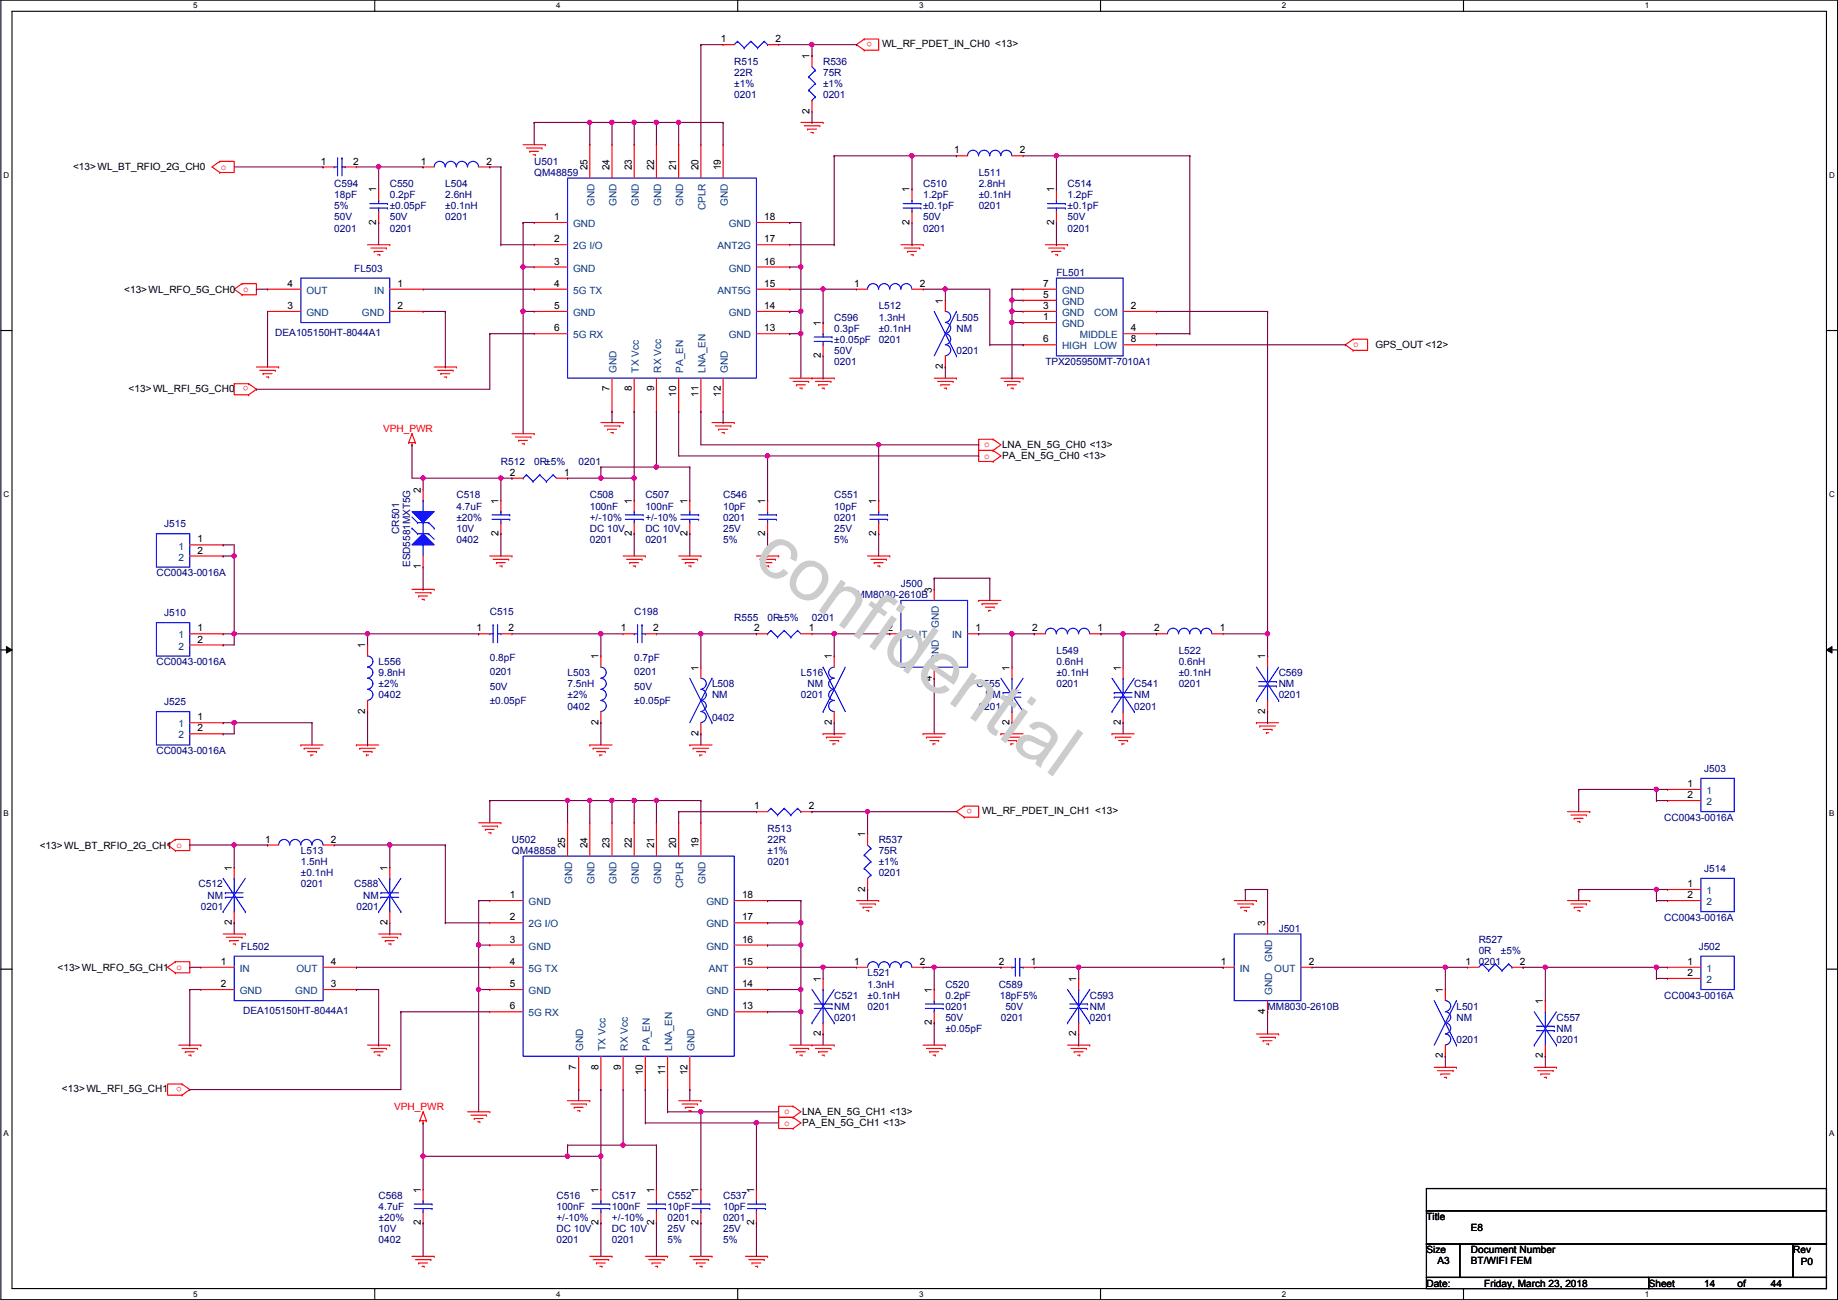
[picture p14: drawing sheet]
<svg xmlns="http://www.w3.org/2000/svg" width="420mm" height="297mm" viewBox="0 0 420 297" stroke-linecap="round" stroke-linejoin="round" font-family="sans-serif">
<defs><g id="words">
<text font-size="16.9" fill="#ccc" x="171.7" y="128.6" transform="rotate(35 171.7 128.6)">confidential</text>
<g font-size="2.3">
<text x="164.8" y="9.7">1</text>
<text x="177.2" y="9.7">2</text>
<text x="201.6" y="10.8">WL_RF_PDET_IN_CH0 &lt;13&gt;</text>
<text x="185.1" y="13.5" transform="rotate(-90 185.1 13.5)">1</text>
<text x="185.1" y="26" transform="rotate(-90 185.1 26)">2</text>
<text x="218.1" y="35.1">1</text>
<text x="233.1" y="35.1">2</text>
<text x="16.7" y="38.9">&lt;13&gt;WL_BT_RFIO_2G_CH0</text>
<text x="73.4" y="37.6">1</text>
<text x="80.7" y="37.6">2</text>
<text x="96.2" y="37.6">1</text>
<text x="111.2" y="37.6">2</text>
<text x="134.3" y="38.9" transform="rotate(-90 134.3 38.9)">25</text>
<text x="139.3" y="38.9" transform="rotate(-90 139.3 38.9)">24</text>
<text x="144.4" y="38.9" transform="rotate(-90 144.4 38.9)">23</text>
<text x="149.5" y="38.9" transform="rotate(-90 149.5 38.9)">22</text>
<text x="154.6" y="38.9" transform="rotate(-90 154.6 38.9)">21</text>
<text x="159.7" y="38.9" transform="rotate(-90 159.7 38.9)">20</text>
<text x="164.7" y="38.9" transform="rotate(-90 164.7 38.9)">19</text>
<text x="86" y="44" transform="rotate(-90 86 44)">1</text>
<text x="207.9" y="44" transform="rotate(-90 207.9 44)">1</text>
<text x="240.9" y="44" transform="rotate(-90 240.9 44)">1</text>
<text x="86" y="51.4" transform="rotate(-90 86 51.4)">2</text>
<text x="126.7" y="50.3">1</text>
<text x="174.7" y="50.3">18</text>
<text x="207.9" y="51.4" transform="rotate(-90 207.9 51.4)">2</text>
<text x="240.9" y="51.4" transform="rotate(-90 240.9 51.4)">2</text>
<text x="126.7" y="55.4">2</text>
<text x="174.7" y="55.4">17</text>
<text x="65.7" y="65.5">4</text>
<text x="90.9" y="65.5">1</text>
<text x="126.7" y="60.5">3</text>
<text x="126.7" y="65.5">4</text>
<text x="174.7" y="60.5">16</text>
<text x="174.7" y="65.5">15</text>
<text x="195.3" y="65.5">1</text>
<text x="210.3" y="65.5">2</text>
<text x="238.5" y="65.5">7</text>
<text x="28.4" y="66.9">&lt;13&gt;WL_RFO_5G_CH0</text>
<text x="65.7" y="70.6">3</text>
<text x="90.9" y="70.6">2</text>
<text x="126.7" y="70.6">5</text>
<text x="174.7" y="70.6">14</text>
<text x="215.5" y="69.4" transform="rotate(-90 215.5 69.4)">1</text>
<text x="238.5" y="70.6">3</text>
<text x="238.5" y="68.1">5</text>
<text x="258.5" y="70.6">2</text>
<text x="126.7" y="75.7">6</text>
<text x="174.7" y="75.7">13</text>
<text x="187.6" y="74.5" transform="rotate(-90 187.6 74.5)">1</text>
<text x="238.5" y="73.2">1</text>
<text x="258.5" y="75.7">4</text>
<text x="187.6" y="81.8" transform="rotate(-90 187.6 81.8)">2</text>
<text x="238.5" y="78.2">6</text>
<text x="258.5" y="78.2">8</text>
<text x="314.4" y="79.6">GPS_OUT &lt;12&gt;</text>
<text x="29.4" y="89.5">&lt;13&gt;WL_RFI_5G_CH0</text>
<text x="139.3" y="89.5" transform="rotate(-90 139.3 89.5)">7</text>
<text x="144.4" y="89.5" transform="rotate(-90 144.4 89.5)">8</text>
<text x="149.5" y="89.5" transform="rotate(-90 149.5 89.5)">9</text>
<text x="215.5" y="84.4" transform="rotate(-90 215.5 84.4)">2</text>
<text x="154.6" y="90.7" transform="rotate(-90 154.6 90.7)">10</text>
<text x="159.7" y="90.7" transform="rotate(-90 159.7 90.7)">11</text>
<text x="164.7" y="90.7" transform="rotate(-90 164.7 90.7)">12</text>
<text x="229.1" y="102.4">LNA_EN_5G_CH0 &lt;13&gt;</text>
<text x="229.1" y="105">PA_EN_5G_CH0 &lt;13&gt;</text>
<text x="96.2" y="112.6" transform="rotate(-90 96.2 112.6)">2</text>
<text x="116.5" y="108.7">2</text>
<text x="129" y="108.7">1</text>
<text x="113.9" y="115.1" transform="rotate(-90 113.9 115.1)">1</text>
<text x="144.4" y="115.1" transform="rotate(-90 144.4 115.1)">1</text>
<text x="157.1" y="115.1" transform="rotate(-90 157.1 115.1)">1</text>
<text x="174.9" y="115.1" transform="rotate(-90 174.9 115.1)">1</text>
<text x="200.3" y="115.1" transform="rotate(-90 200.3 115.1)">1</text>
<text x="45.2" y="124">1</text>
<text x="113.9" y="122.5" transform="rotate(-90 113.9 122.5)">2</text>
<text x="144.4" y="122.5" transform="rotate(-90 144.4 122.5)">2</text>
<text x="157.1" y="122.5" transform="rotate(-90 157.1 122.5)">2</text>
<text x="174.9" y="122.5" transform="rotate(-90 174.9 122.5)">2</text>
<text x="200.3" y="122.5" transform="rotate(-90 200.3 122.5)">2</text>
<text x="45.2" y="126.5">2</text>
<text x="96.2" y="130.1" transform="rotate(-90 96.2 130.1)">1</text>
<text x="213" y="135.4" transform="rotate(-90 213 135.4)">3</text>
<text x="45.2" y="144.3">1</text>
<text x="45.2" y="146.8">2</text>
<text x="83.5" y="148.1" transform="rotate(-90 83.5 148.1)">1</text>
<text x="108.9" y="144.3">1</text>
<text x="116.3" y="144.3">2</text>
<text x="141.9" y="144.3">1</text>
<text x="149.3" y="144.3">2</text>
<text x="172.4" y="144.3">2</text>
<text x="184.9" y="144.3">1</text>
<text x="202.9" y="144.3">2</text>
<text x="223" y="144.3">1</text>
<text x="235.9" y="144.3">2</text>
<text x="250.9" y="144.3">1</text>
<text x="263.9" y="144.3">2</text>
<text x="278.8" y="144.3">1</text>
<text x="136.8" y="150.7" transform="rotate(-90 136.8 150.7)">1</text>
<text x="159.7" y="153.2" transform="rotate(-90 159.7 153.2)">1</text>
<text x="190.1" y="150.7" transform="rotate(-90 190.1 150.7)">1</text>
<text x="213" y="155.5" transform="rotate(-90 213 155.5)">4</text>
<text x="230.8" y="153.2" transform="rotate(-90 230.8 153.2)">1</text>
<text x="256.2" y="153.2" transform="rotate(-90 256.2 153.2)">1</text>
<text x="289.2" y="150.7" transform="rotate(-90 289.2 150.7)">1</text>
<text x="45.2" y="164.6">1</text>
<text x="45.2" y="167.1">2</text>
<text x="83.5" y="163.1" transform="rotate(-90 83.5 163.1)">2</text>
<text x="136.8" y="165.7" transform="rotate(-90 136.8 165.7)">2</text>
<text x="190.1" y="165.7" transform="rotate(-90 190.1 165.7)">2</text>
<text x="230.8" y="165.7" transform="rotate(-90 230.8 165.7)">2</text>
<text x="256.2" y="165.7" transform="rotate(-90 256.2 165.7)">2</text>
<text x="289.2" y="163.1" transform="rotate(-90 289.2 163.1)">2</text>
<text x="159.7" y="168.2" transform="rotate(-90 159.7 168.2)">2</text>
<text x="385.8" y="179.8">1</text>
<text x="172.4" y="184.9">1</text>
<text x="184.9" y="184.9">2</text>
<text x="385.8" y="182.4">2</text>
<text x="197.8" y="191.3" transform="rotate(-90 197.8 191.3)">1</text>
<text x="224.5" y="186">WL_RF_PDET_IN_CH1 &lt;13&gt;</text>
<text x="9.1" y="193.9">&lt;13&gt;WL_BT_RFIO_2G_CH1 o</text>
<text x="60.7" y="192.5">1</text>
<text x="75.6" y="192.5">2</text>
<text x="129.2" y="193.8" transform="rotate(-90 129.2 193.8)">25</text>
<text x="134.3" y="193.8" transform="rotate(-90 134.3 193.8)">24</text>
<text x="139.3" y="193.8" transform="rotate(-90 139.3 193.8)">23</text>
<text x="144.4" y="193.8" transform="rotate(-90 144.4 193.8)">22</text>
<text x="149.5" y="193.8" transform="rotate(-90 149.5 193.8)">21</text>
<text x="154.6" y="193.8" transform="rotate(-90 154.6 193.8)">20</text>
<text x="159.7" y="193.8" transform="rotate(-90 159.7 193.8)">19</text>
<text x="53" y="198.9" transform="rotate(-90 53 198.9)">1</text>
<text x="88.6" y="198.9" transform="rotate(-90 88.6 198.9)">1</text>
<text x="197.8" y="203.8" transform="rotate(-90 197.8 203.8)">2</text>
<text x="385.8" y="202.7">1</text>
<text x="116.5" y="205.2">1</text>
<text x="169.6" y="205.2">18</text>
<text x="385.8" y="205.2">2</text>
<text x="53" y="211.4" transform="rotate(-90 53 211.4)">2</text>
<text x="88.6" y="211.4" transform="rotate(-90 88.6 211.4)">2</text>
<text x="116.5" y="210.3">2</text>
<text x="116.5" y="215.4">3</text>
<text x="169.6" y="210.3">17</text>
<text x="169.6" y="215.4">16</text>
<text x="289.2" y="211.6" transform="rotate(-90 289.2 211.6)">3</text>
<text x="13.2" y="221.8">&lt;13&gt;WL_RFO_5G_CH1</text>
<text x="50.5" y="220.5">1</text>
<text x="75.6" y="220.5">4</text>
<text x="116.5" y="220.5">4</text>
<text x="169.6" y="220.5">15</text>
<text x="195.3" y="220.5">1</text>
<text x="210.3" y="220.5">2</text>
<text x="228.3" y="220.5">2</text>
<text x="235.7" y="220.5">1</text>
<text x="279.1" y="220.5">1</text>
<text x="299.2" y="220.5">2</text>
<text x="335" y="220.5">1</text>
<text x="347.4" y="220.5">2</text>
<text x="385.8" y="220.5">1</text>
<text x="50.5" y="225.6">2</text>
<text x="75.6" y="225.6">3</text>
<text x="116.5" y="225.6">5</text>
<text x="169.6" y="225.6">14</text>
<text x="187.6" y="224.3" transform="rotate(-90 187.6 224.3)">1</text>
<text x="213" y="226.9" transform="rotate(-90 213 226.9)">1</text>
<text x="246" y="224.3" transform="rotate(-90 246 224.3)">1</text>
<text x="329.8" y="226.9" transform="rotate(-90 329.8 226.9)">1</text>
<text x="385.8" y="223">2</text>
<text x="116.5" y="230.6">6</text>
<text x="169.6" y="230.6">13</text>
<text x="289.2" y="231.7" transform="rotate(-90 289.2 231.7)">4</text>
<text x="352.7" y="229.4" transform="rotate(-90 352.7 229.4)">1</text>
<text x="187.6" y="236.8" transform="rotate(-90 187.6 236.8)">2</text>
<text x="213" y="234.2" transform="rotate(-90 213 234.2)">2</text>
<text x="246" y="236.8" transform="rotate(-90 246 236.8)">2</text>
<text x="131.7" y="244.4" transform="rotate(-90 131.7 244.4)">7</text>
<text x="136.8" y="244.4" transform="rotate(-90 136.8 244.4)">8</text>
<text x="141.9" y="244.4" transform="rotate(-90 141.9 244.4)">9</text>
<text x="147" y="245.7" transform="rotate(-90 147 245.7)">10</text>
<text x="152" y="245.7" transform="rotate(-90 152 245.7)">11</text>
<text x="157.1" y="245.7" transform="rotate(-90 157.1 245.7)">12</text>
<text x="329.8" y="241.9" transform="rotate(-90 329.8 241.9)">2</text>
<text x="352.7" y="241.9" transform="rotate(-90 352.7 241.9)">2</text>
<text x="14.2" y="249.5">&lt;13&gt;WL_RFI_5G_CH1</text>
<text x="183.3" y="254.8">LNA_EN_5G_CH1 &lt;13&gt;</text>
<text x="183.3" y="257.4">PA_EN_5G_CH1 &lt;13&gt;</text>
<text x="96.2" y="272.6" transform="rotate(-90 96.2 272.6)">1</text>
<text x="136.8" y="272.6" transform="rotate(-90 136.8 272.6)">1</text>
<text x="149.5" y="272.6" transform="rotate(-90 149.5 272.6)">1</text>
<text x="159.7" y="272.6" transform="rotate(-90 159.7 272.6)">1</text>
<text x="172.4" y="272.6" transform="rotate(-90 172.4 272.6)">1</text>
<text x="96.2" y="280" transform="rotate(-90 96.2 280)">2</text>
<text x="136.8" y="280" transform="rotate(-90 136.8 280)">2</text>
<text x="149.5" y="280" transform="rotate(-90 149.5 280)">2</text>
<text x="159.7" y="280" transform="rotate(-90 159.7 280)">2</text>
<text x="172.4" y="280" transform="rotate(-90 172.4 280)">2</text>
<text x="326.1" y="278.7">Title</text>
<text x="336.2" y="281.3">E8</text>
<text x="326.1" y="286.3">Size</text>
<text x="336.2" y="286.3">Document Number</text>
<text x="409.9" y="286.3">Rev</text>
<text x="326.1" y="294">Date:</text>
<text x="328.6" y="288.9">A3</text>
<text x="336.2" y="288.9">BT/WIFI FEM</text>
<text x="339.3" y="294">Friday, March 23, 2018</text>
<text x="376.9" y="294">Sheet</text>
<text x="389.6" y="294">14</text>
<text x="397.2" y="294">of</text>
<text x="404.8" y="294">44</text>
<text x="411.7" y="289.1">P0</text>
</g>
<g font-size="2.3" fill="#f00">
<text x="199.3" y="9.6" transform="rotate(180 199.3 9.6)">o</text>
<text x="50.5" y="38.7">o</text>
<text x="55.6" y="66.7">o</text>
<text x="309.3" y="79.4">o</text>
<text x="56.8" y="88.3" transform="rotate(180 56.8 88.3)">o</text>
<text x="87.6" y="98.6">VPH_PWR</text>
<text x="225" y="102.2">o</text>
<text x="225" y="104.8">o</text>
<text x="222.2" y="184.8" transform="rotate(180 222.2 184.8)">o</text>
<text x="40.3" y="221.6">o</text>
<text x="41.6" y="248.3" transform="rotate(180 41.6 248.3)">o</text>
<text x="90.1" y="253.6">VPH_PWR</text>
<text x="179.3" y="254.6">o</text>
<text x="179.3" y="257.2">o</text>
</g>
<g font-size="2.3" fill="#000080">
<text x="167.8" y="14.8">R515</text>
<text x="167.8" y="17.4">22R</text>
<text x="188.2" y="14.8">R536</text>
<text x="188.2" y="17.4">75R</text>
<text x="167.8" y="19.9">±1%</text>
<text x="167.8" y="22.4">0201</text>
<text x="188.2" y="19.9">±1%</text>
<text x="188.2" y="22.4">0201</text>
<text x="122.1" y="37.7">U501</text>
<text x="122.1" y="40.2">QM48859</text>
<text x="223.7" y="40.2">L511</text>
<text x="76.4" y="42.8">C594</text>
<text x="76.4" y="45.3">18pF</text>
<text x="76.4" y="47.8">5%</text>
<text x="89.1" y="42.8">C550</text>
<text x="89.1" y="45.3">0.2pF</text>
<text x="89.1" y="47.8">±0.05pF</text>
<text x="101.8" y="42.8">L504</text>
<text x="101.8" y="45.3">2.6nH</text>
<text x="101.8" y="47.8">±0.1nH</text>
<text x="211" y="42.8">C510</text>
<text x="211" y="45.3">1.2pF</text>
<text x="211" y="47.8">±0.1pF</text>
<text x="223.7" y="42.8">2.8nH</text>
<text x="223.7" y="45.3">±0.1nH</text>
<text x="223.7" y="47.8">0201</text>
<text x="244" y="42.8">C514</text>
<text x="244" y="45.3">1.2pF</text>
<text x="244" y="47.8">±0.1pF</text>
<text x="76.4" y="52.9">0201</text>
<text x="76.4" y="50.4">50V</text>
<text x="89.1" y="52.9">0201</text>
<text x="89.1" y="50.4">50V</text>
<text x="101.8" y="50.4">0201</text>
<text x="211" y="52.9">0201</text>
<text x="211" y="50.4">50V</text>
<text x="244" y="52.9">0201</text>
<text x="244" y="50.4">50V</text>
<text x="81" y="62.1">FL503</text>
<text x="241.5" y="63.1">FL501</text>
<text x="200.9" y="70.7">L512</text>
<text x="62.9" y="76.8">DEA105150HT-8044A1</text>
<text x="190.7" y="73.2">C596</text>
<text x="190.7" y="75.8">0.3pF</text>
<text x="200.9" y="73.2">1.3nH</text>
<text x="200.9" y="75.8">±0.1nH</text>
<text x="218.6" y="73.2">L505</text>
<text x="218.6" y="75.8">NM</text>
<text x="190.7" y="83.4">0201</text>
<text x="190.7" y="80.9">50V</text>
<text x="190.7" y="78.3">±0.05pF</text>
<text x="200.9" y="78.3">0201</text>
<text x="218.6" y="80.9">0201</text>
<text x="239" y="83.4">TPX205950MT-7010A1</text>
<text x="114.5" y="106.3">R512</text>
<text x="122.1" y="106.3">0R±5%</text>
<text x="132.3" y="106.3">0201</text>
<text x="104.3" y="113.9">C518</text>
<text x="134.8" y="113.9">C508</text>
<text x="147.5" y="113.9">C507</text>
<text x="165.3" y="113.9">C546</text>
<text x="190.7" y="113.9">C551</text>
<text x="104.3" y="116.4">4.7uF</text>
<text x="104.3" y="119">±20%</text>
<text x="134.8" y="116.4">100nF</text>
<text x="134.8" y="119">+/-10%</text>
<text x="147.5" y="116.4">100nF</text>
<text x="147.5" y="119">+/-10%</text>
<text x="165.3" y="116.4">10pF</text>
<text x="165.3" y="119">0201</text>
<text x="190.7" y="116.4">10pF</text>
<text x="190.7" y="119">0201</text>
<text x="37.5" y="120.5">J515</text>
<text x="91.2" y="122" transform="rotate(-90 91.2 122)">CR501</text>
<text x="104.3" y="124">0402</text>
<text x="104.3" y="121.5">10V</text>
<text x="134.8" y="124">0201</text>
<text x="134.8" y="121.5">DC 10V</text>
<text x="147.5" y="124">0201</text>
<text x="147.5" y="121.5">DC 10V</text>
<text x="165.3" y="121.5">25V</text>
<text x="165.3" y="124">5%</text>
<text x="190.7" y="121.5">25V</text>
<text x="190.7" y="124">5%</text>
<text x="35.8" y="131.7">CC0043-0016A</text>
<text x="93.8" y="129.6" transform="rotate(-90 93.8 129.6)">ESD5581MXT5G</text>
<text x="195.8" y="136.7">MM8030-2610B</text>
<text x="205.9" y="134.2">J500</text>
<text x="37.5" y="140.8">J510</text>
<text x="112" y="140.5">C515</text>
<text x="145" y="140.5">C198</text>
<text x="167.8" y="141.8">R555</text>
<text x="175.5" y="141.8">0R±5%</text>
<text x="185.6" y="141.8">0201</text>
<text x="241.5" y="149.4">L549</text>
<text x="269.4" y="149.4">L522</text>
<text x="35.8" y="152">CC0043-0016A</text>
<text x="86.6" y="152">L556</text>
<text x="86.6" y="154.5">9.8nH</text>
<text x="112" y="151">0.8pF</text>
<text x="112" y="154.3">0201</text>
<text x="129.7" y="154.5">L503</text>
<text x="145" y="151">0.7pF</text>
<text x="145" y="154.3">0201</text>
<text x="183.1" y="154.5">L516</text>
<text x="241.5" y="152">0.6nH</text>
<text x="241.5" y="154.5">±0.1nH</text>
<text x="269.4" y="152">0.6nH</text>
<text x="269.4" y="154.5">±0.1nH</text>
<text x="292.3" y="154.5">C569</text>
<text x="37.5" y="161.1">J525</text>
<text x="86.6" y="157.1">±2%</text>
<text x="86.6" y="159.6">0402</text>
<text x="112" y="157.6">50V</text>
<text x="112" y="160.9">±0.05pF</text>
<text x="129.7" y="157.1">7.5nH</text>
<text x="129.7" y="159.6">±2%</text>
<text x="145" y="157.6">50V</text>
<text x="145" y="160.9">±0.05pF</text>
<text x="162.8" y="157.1">L508</text>
<text x="162.8" y="159.6">NM</text>
<text x="183.1" y="159.6">0201</text>
<text x="184.6" y="157.1">NM</text>
<text x="223.2" y="157.1">C555</text>
<text x="225.2" y="159.6">NM</text>
<text x="241.5" y="157.1">0201</text>
<text x="259.3" y="157.1">C541</text>
<text x="259.3" y="159.6">NM</text>
<text x="269.4" y="157.1">0201</text>
<text x="292.3" y="157.1">NM</text>
<text x="292.3" y="159.6">0201</text>
<text x="129.7" y="162.1">0402</text>
<text x="162.8" y="164.7">0402</text>
<text x="223.7" y="162.1">0201</text>
<text x="259.3" y="162.1">0201</text>
<text x="35.8" y="172.3">CC0043-0016A</text>
<text x="389.6" y="176.4">J503</text>
<text x="175.5" y="190.1">R513</text>
<text x="380.4" y="187.5">CC0043-0016A</text>
<text x="68.8" y="195.2">L513</text>
<text x="68.8" y="197.7">1.5nH</text>
<text x="117" y="192.6">U502</text>
<text x="117" y="195.2">QM48858</text>
<text x="175.5" y="192.6">22R</text>
<text x="175.5" y="195.2">±1%</text>
<text x="175.5" y="197.7">0201</text>
<text x="200.9" y="192.6">R537</text>
<text x="200.9" y="195.2">75R</text>
<text x="200.9" y="197.7">±1%</text>
<text x="45.4" y="202.8">C512</text>
<text x="68.8" y="200.2">±0.1nH</text>
<text x="68.8" y="202.8">0201</text>
<text x="81" y="202.8">C588</text>
<text x="200.9" y="200.2">0201</text>
<text x="389.6" y="199.2">J514</text>
<text x="45.9" y="207.9">0201</text>
<text x="47.4" y="205.3">NM</text>
<text x="81.5" y="207.9">0201</text>
<text x="83" y="205.3">NM</text>
<text x="292.3" y="212.9">J501</text>
<text x="338" y="215.5">R527</text>
<text x="380.4" y="210.4">CC0043-0016A</text>
<text x="55.1" y="217">FL502</text>
<text x="338" y="218">0R</text>
<text x="338" y="220.6">0201</text>
<text x="343.1" y="218">±5%</text>
<text x="388.3" y="217">J502</text>
<text x="198.3" y="223.1">L521</text>
<text x="198.3" y="225.6">1.3nH</text>
<text x="216.1" y="225.6">C520</text>
<text x="228.3" y="225.6">C589</text>
<text x="55.6" y="231.7">DEA105150HT-8044A1</text>
<text x="190.7" y="228.2">C521</text>
<text x="190.7" y="230.7">NM</text>
<text x="190.7" y="233.3">0201</text>
<text x="198.3" y="228.2">±0.1nH</text>
<text x="198.3" y="230.7">0201</text>
<text x="216.1" y="228.2">0.2pF</text>
<text x="216.1" y="230.7">0201</text>
<text x="216.1" y="233.3">50V</text>
<text x="228.5" y="228.2">18pF5%</text>
<text x="228.8" y="233.3">0201</text>
<text x="229.8" y="230.7">50V</text>
<text x="249.1" y="228.2">C593</text>
<text x="249.1" y="230.7">NM</text>
<text x="249.1" y="233.3">0201</text>
<text x="289.8" y="230.7">MM8030-2610B</text>
<text x="332.9" y="230.7">L501</text>
<text x="332.9" y="233.3">NM</text>
<text x="355.8" y="233.3">C557</text>
<text x="380.4" y="228.2">CC0043-0016A</text>
<text x="216.1" y="235.8">±0.05pF</text>
<text x="332.9" y="238.3">0201</text>
<text x="355.8" y="235.8">NM</text>
<text x="355.8" y="238.3">0201</text>
<text x="86.6" y="273.9">C568</text>
<text x="127.2" y="273.9">C516</text>
<text x="139.9" y="273.9">C517</text>
<text x="152.6" y="273.9">C552</text>
<text x="165.3" y="273.9">C537</text>
<text x="86.6" y="276.4">4.7uF</text>
<text x="86.6" y="281.5">10V</text>
<text x="86.6" y="279">±20%</text>
<text x="127.2" y="276.4">100nF</text>
<text x="127.2" y="281.5">DC 10V</text>
<text x="127.2" y="279">+/-10%</text>
<text x="139.9" y="276.4">100nF</text>
<text x="139.9" y="281.5">DC 10V</text>
<text x="139.9" y="279">+/-10%</text>
<text x="152.6" y="276.4">10pF</text>
<text x="152.6" y="279">0201</text>
<text x="152.6" y="281.5">25V</text>
<text x="165.3" y="276.4">10pF</text>
<text x="165.3" y="279">0201</text>
<text x="165.3" y="281.5">25V</text>
<text x="86.6" y="284.1">0402</text>
<text x="127.2" y="284.1">0201</text>
<text x="139.9" y="284.1">0201</text>
<text x="152.6" y="284.1">5%</text>
<text x="165.3" y="284.1">5%</text>
</g>
<g font-size="2.3" fill="#004080">
<text x="135.9" y="47" transform="rotate(-90 135.9 47)">GND</text>
<text x="141" y="47" transform="rotate(-90 141 47)">GND</text>
<text x="146" y="47" transform="rotate(-90 146 47)">GND</text>
<text x="151.1" y="47" transform="rotate(-90 151.1 47)">GND</text>
<text x="156.2" y="47" transform="rotate(-90 156.2 47)">GND</text>
<text x="166.4" y="47" transform="rotate(-90 166.4 47)">GND</text>
<text x="131" y="51.9">GND</text>
<text x="161.3" y="48" transform="rotate(-90 161.3 48)">CPLR</text>
<text x="166.6" y="51.9">GND</text>
<text x="131" y="57">2G I/O</text>
<text x="164" y="57">ANT2G</text>
<text x="131" y="62.1">GND</text>
<text x="166.6" y="62.1">GND</text>
<text x="70.1" y="67.1">OUT</text>
<text x="85.5" y="67.1">IN</text>
<text x="131" y="67.1">5G TX</text>
<text x="164" y="67.1">ANT5G</text>
<text x="242.8" y="69.7">GND</text>
<text x="242.8" y="67.1">GND</text>
<text x="70.1" y="72.2">GND</text>
<text x="82.8" y="72.2">GND</text>
<text x="131" y="72.2">GND</text>
<text x="131" y="77.3">5G RX</text>
<text x="166.6" y="72.2">GND</text>
<text x="166.6" y="77.3">GND</text>
<text x="242.8" y="72.2">GND</text>
<text x="242.8" y="74.8">GND</text>
<text x="246.8" y="77.3">MIDDLE</text>
<text x="250.1" y="72.2">COM</text>
<text x="242.8" y="79.8">HIGH</text>
<text x="250.1" y="79.8">LOW</text>
<text x="141" y="85.1" transform="rotate(-90 141 85.1)">GND</text>
<text x="146" y="85.1" transform="rotate(-90 146 85.1)">TX Vcc</text>
<text x="151.1" y="85.1" transform="rotate(-90 151.1 85.1)">RX Vcc</text>
<text x="156.2" y="85.1" transform="rotate(-90 156.2 85.1)">PA_EN</text>
<text x="161.3" y="85.1" transform="rotate(-90 161.3 85.1)">LNA_EN</text>
<text x="166.4" y="85.1" transform="rotate(-90 166.4 85.1)">GND</text>
<text x="40.8" y="125.6">1</text>
<text x="40.8" y="128.1">2</text>
<text x="214.6" y="143.6" transform="rotate(-90 214.6 143.6)">GND</text>
<text x="40.8" y="145.9">1</text>
<text x="40.8" y="148.4">2</text>
<text x="207.2" y="145.9">OUT</text>
<text x="217.6" y="145.9">IN</text>
<text x="214.6" y="151.2" transform="rotate(-90 214.6 151.2)">GND</text>
<text x="40.8" y="166.2">1</text>
<text x="40.8" y="168.7">2</text>
<text x="390.1" y="181.4">1</text>
<text x="390.1" y="184">2</text>
<text x="130.8" y="202" transform="rotate(-90 130.8 202)">GND</text>
<text x="135.9" y="202" transform="rotate(-90 135.9 202)">GND</text>
<text x="141" y="202" transform="rotate(-90 141 202)">GND</text>
<text x="146" y="202" transform="rotate(-90 146 202)">GND</text>
<text x="151.1" y="202" transform="rotate(-90 151.1 202)">GND</text>
<text x="156.2" y="203" transform="rotate(-90 156.2 203)">CPLR</text>
<text x="161.3" y="202" transform="rotate(-90 161.3 202)">GND</text>
<text x="120.9" y="206.8">GND</text>
<text x="161.5" y="206.8">GND</text>
<text x="390.1" y="204.3">1</text>
<text x="390.1" y="206.8">2</text>
<text x="120.9" y="211.9">2G I/O</text>
<text x="161.5" y="211.9">GND</text>
<text x="120.9" y="217">GND</text>
<text x="161.5" y="217">GND</text>
<text x="290.8" y="219.8" transform="rotate(-90 290.8 219.8)">GND</text>
<text x="54.8" y="222.1">IN</text>
<text x="54.8" y="227.2">GND</text>
<text x="67.5" y="227.2">GND</text>
<text x="67.8" y="222.1">OUT</text>
<text x="120.9" y="222.1">5G TX</text>
<text x="120.9" y="227.2">GND</text>
<text x="161.5" y="227.2">GND</text>
<text x="162" y="222.1">ANT</text>
<text x="283.4" y="222.1">IN</text>
<text x="290.8" y="227.4" transform="rotate(-90 290.8 227.4)">GND</text>
<text x="291.3" y="222.1">OUT</text>
<text x="390.1" y="222.1">1</text>
<text x="390.1" y="224.6">2</text>
<text x="120.9" y="232.2">5G RX</text>
<text x="161.5" y="232.2">GND</text>
<text x="133.3" y="240.1" transform="rotate(-90 133.3 240.1)">GND</text>
<text x="138.4" y="240.1" transform="rotate(-90 138.4 240.1)">TX Vcc</text>
<text x="143.5" y="240.1" transform="rotate(-90 143.5 240.1)">RX Vcc</text>
<text x="148.6" y="240.1" transform="rotate(-90 148.6 240.1)">PA_EN</text>
<text x="153.7" y="240.1" transform="rotate(-90 153.7 240.1)">LNA_EN</text>
<text x="158.7" y="240.1" transform="rotate(-90 158.7 240.1)">GND</text>
</g>
<g font-size="1.8">
<text x="44.2" y="1.9">5</text>
<text x="127.1" y="1.9">4</text>
<text x="210.1" y="1.9">3</text>
<text x="293" y="1.9">2</text>
<text x="376" y="1.9">1</text>
<text x=".8" y="40.6">D</text>
<text x="418.2" y="40.6">D</text>
<text x=".8" y="113.6">C</text>
<text x="418.2" y="113.6">C</text>
<text x=".8" y="186.6">B</text>
<text x="418.2" y="186.6">B</text>
<text x=".8" y="259.5">A</text>
<text x="418.2" y="259.5">A</text>
<text x="44.2" y="296.3">5</text>
<text x="127.1" y="296.3">4</text>
<text x="210.1" y="296.3">3</text>
<text x="293" y="296.3">2</text>
<text x="376" y="296.3">1</text>
</g>
</g></defs>
<path d="M.2 0h419.9v297h-419.9zM2.7 2.6h414.8v291.8h-414.8z" fill="none" stroke="#000" stroke-width=".25"/>
<g fill="#fff">
<path d="M44.2 .3h1v2h-1z"/>
<path d="M44.2 294.7h1v2h-1z"/>
</g>
<path d="M85.7 0v2.6M85.7 294.4v2.6" fill="none" stroke="#000" stroke-width=".25"/>
<g fill="#fff">
<path d="M127.1 .3h1v2h-1z"/>
<path d="M127.1 294.7h1v2h-1z"/>
</g>
<path d="M168.6 0v2.6M168.6 294.4v2.6" fill="none" stroke="#000" stroke-width=".25"/>
<g fill="#fff">
<path d="M210.1 .3h1v2h-1z"/>
<path d="M210.1 294.7h1v2h-1z"/>
</g>
<path d="M251.6 0v2.6M251.6 294.4v2.6" fill="none" stroke="#000" stroke-width=".25"/>
<g fill="#fff">
<path d="M293 .3h1v2h-1z"/>
<path d="M293 294.7h1v2h-1z"/>
</g>
<path d="M334.5 0v2.6M334.5 294.4v2.6" fill="none" stroke="#000" stroke-width=".25"/>
<g fill="#fff">
<path d="M376 .3h1v2h-1z"/>
<path d="M376 294.7h1v2h-1z"/>
<path d="M.8 39h1.3v2h-1.3z"/>
<path d="M418.2 39h1.2v2h-1.2z"/>
<path d="M.8 112h1.3v2h-1.3z"/>
<path d="M418.2 112h1.2v2h-1.2z"/>
</g>
<path d="M.2 75.5h2.5M417.5 75.5h2.6" fill="none" stroke="#000" stroke-width=".25"/>
<g fill="#fff">
<path d="M.8 185h1.2v1.9h-1.2z"/>
<path d="M418.2 185h1.1v1.9h-1.1z"/>
</g>
<path d="M.2 148.5h2.5M417.5 148.5h2.6" fill="none" stroke="#000" stroke-width=".25"/>
<path d="M1.5 147.7l1.2 .8-1.2 .7zM417.5 148.5l1.3-.8v1.5z" fill="#000"/>
<path d="M1.5 147.7l1.2 .8-1.2 .7zM417.5 148.5l1.3-.8v1.5z" fill="none" stroke="#000" stroke-width=".23"/>
<g fill="#fff">
<path d="M.8 257.9h1.2v2h-1.2z"/>
<path d="M418.2 257.9h1.1v2h-1.1z"/>
</g>
<path d="M.2 221.4h2.5M417.5 221.4h2.6M326.1 271.6h91.4v5h-91.4zM326.1 276.6h91.4v7.7h-91.4zM326.1 284.3h7.6v7.6h-7.6zM326.1 291.9h50.8v2.5h-50.8zM333.7 284.3h76.2v7.6h-76.2zM376.9 291.9h40.6v2.5h-40.6zM409.9 284.3h7.6v7.6h-7.6z" fill="none" stroke="#000" stroke-width=".25"/>
<g fill="none" stroke="#f00" stroke-width=".25">
<path d="M165.3 10.2h.1M165.3 10.2h2.5M175.5 10.2h2.5M178 10.2h.1M185.6 12.7h.1M185.6 12.7v2.6M197.6 11.5h.1M197.6 8.9h.1M197.6 8.9h3.3v2.6h-3.3M197.6 8.9l-1.8 1.3 1.8 1.3M50.2 36.9h.1M50.2 39.4h.1"/>
<path d="M50.2 36.9h3.3v2.5h-3.3M50.2 36.9l-1.7 1.2 1.7 1.3M96.7 38.1h.1M96.7 38.1h2.6M109.4 38.1h2.6M112 38.1h.1M119.6 33.1h5.1M120.3 33.8h3.6M121.1 34.6h.1M121.1 34.6h2M121.9 35.3h.5M122.4 35.3h.1"/>
<path d="M123.9 33.8h.1M124.7 33.1h.1M183.1 28h5.1M183.8 28.7h3.6M184.6 29.5h.1M184.6 29.5h2M185.4 30.3h.5M185.6 25.4h.1M185.6 22.9v2.5M185.9 30.3h.1M187.4 28.7h.1M188.2 28h.1"/>
<path d="M218.6 35.6h.1M218.6 35.6h2.6M231.3 35.6h2.6M233.9 35.6h.1M84 55.9h5.1M84.8 56.7h3.5M85.5 57.4h.1M85.5 57.4h2.1M86.3 58.2h.5M86.6 43.2h.1M86.6 50.8h.1M86.6 43.2v2.6"/>
<path d="M86.6 48.3v2.5M86.8 58.2h.1M88.3 56.7h.1M89.1 55.9h.1M205.9 55.9h5.1M206.7 56.7h3.6M207.5 57.4h.1M207.5 57.4h2M208.2 58.2h.5M208.7 58.2h.1M210.3 56.7h.1M211 55.9h.1"/>
<path d="M239 55.9h5M239.7 56.7h3.6M240.5 57.4h.1M240.5 57.4h2M241.2 58.2h.6M241.5 43.2h.1M241.5 50.8h.1M241.5 43.2v2.6M241.5 48.3v2.5M241.8 58.2h.1M243.3 56.7h.1M244 55.9h.1"/>
<path d="M55.3 64.8h.1M55.3 67.4h.1M55.3 64.8h3.3v2.6h-3.3M55.3 64.8l-1.8 1.3 1.8 1.3M61.2 71.2h.1M61.2 66.1h.1M61.2 66.1h7.6M61.2 71.2h7.6M89.1 66.1h7.6M89.1 71.2h7.6M96.7 66.1h.1M96.7 71.2h.1"/>
<path d="M188.2 73.7h.1M188.2 73.7v2.5M188.2 78.8v2.5M195.8 66.1h.1M195.8 66.1h2.5M208.5 66.1h2.5M211 66.1h.1M216.1 68.6h.1M216.1 68.6v2.6M309.3 77.5h.1M309.3 77.5h3.3v2.6h-3.3M309.3 77.5l-1.8 1.3 1.8 1.3"/>
<path d="M56.8 90.2h.1M56.8 87.7h.1M56.8 87.7h-3.3v2.5h3.3M56.8 87.7l1.8 1.2-1.8 1.3M58.6 83.9h5.1M59.4 84.6h3.5M60.1 85.4h.1M60.1 85.4h2.1M60.9 86.1h.5M61.4 86.1h.1M62.9 84.6h.1M63.7 83.9h.1"/>
<path d="M94.2 99.1h.1M94.2 99.1l.7 2M94.2 99.1l-.8 2M99.3 83.9h5M100 84.6h3.6M100.8 85.4h.1M100.8 85.4h2M101.5 86.1h.6M102.1 86.1h.1M103.6 84.6h.1M104.3 83.9h.1M117 99.1h5.1"/>
<path d="M117.8 99.9h3.6M121.4 99.9h.1M122.1 99.1h.1M137.4 96.6h5M138.1 97.3h3.6M138.9 98.1h.1M138.9 98.1h2M139.6 98.8h.6M140.2 98.8h.1M141.7 97.3h.1M142.4 96.6h.1M162.8 96.6h5"/>
<path d="M163.5 97.3h3.6M164.3 98.1h.1M164.3 98.1h2M165 98.8h.6M165.6 98.8h.1M167.1 97.3h.1M167.8 96.6h.1M180.5 86.4h10.2M181.3 87.2h3.6M182.1 87.9h.1M182.1 87.9h2M182.8 88.7h.5"/>
<path d="M183.3 88.7h.1M184.9 87.2h.1M185.6 86.4h.1M186.4 87.2h3.5M187.1 87.9h.1M187.1 87.9h2.1M187.9 88.7h.5M188.2 81.3h.1M188.4 88.7h.1M189.9 87.2h.1M190.7 86.4h.1M213.6 86.4h5"/>
<path d="M214.3 87.2h3.6M215.1 87.9h.1M215.1 87.9h2M215.8 88.7h.6M216.1 83.9h.1M216.1 81.3v2.6M216.4 88.7h.1M217.9 87.2h.1M218.6 86.4h.1M228.8 86.4h5.1M229.6 87.2h3.5M230.3 87.9h.1"/>
<path d="M230.3 87.9h2.1M231.1 88.7h.5M231.6 88.7h.1M233.1 87.2h.1M233.9 86.4h.1M309.3 80.1h.1M93.4 101.1h.1M93.4 101.1h1.5M94.2 101.6h.1M94.2 101.1v.5M94.9 101.1h.1M114.5 114.3h.1"/>
<path d="M114.5 114.3v2.6M114.5 119.4v2.6M117 109.3h.1M117 109.3h2.6M118.6 100.6h.1M118.6 100.6h2M119.3 101.4h.5M119.8 101.4h.1M127.2 109.3h2.5M129.7 109.3h.1M145 114.3h.1M145 114.3v2.6"/>
<path d="M145 119.4v2.6M157.7 114.3h.1M157.7 114.3v2.6M157.7 119.4v2.6M175.5 114.3h.1M175.5 114.3v2.6M175.5 119.4v2.6M227 100.4h.1M227 102.9h.1M227 100.4h-3.3v2.5h3.3M227 105.5h.1M227 102.9h-3.3v2.6h3.3"/>
<path d="M227 100.4l1.8 1.2-1.8 1.3M227 102.9l1.8 1.3-1.8 1.3M94.2 134.7h5.1M94.9 135.4h3.6M95.7 136.2h.1M95.7 136.2h2M96.5 136.9h.5M97 136.9h.1M98.5 135.4h.1M99.3 134.7h.1M112 127h5M112.7 127.8h3.6"/>
<path d="M113.5 128.6h.1M113.5 128.6h2M114.2 129.3h.6M114.5 122h.1M114.8 129.3h.1M116.3 127.8h.1M117 127h.1M142.4 127h5.1M143.2 127.8h3.6M144 128.6h.1M144 128.6h2M144.7 129.3h.5"/>
<path d="M145 122h.1M145.2 129.3h.1M146.8 127.8h.1M147.5 127h.1M155.1 127h5.1M155.9 127.8h3.6M156.7 128.6h.1M156.7 128.6h2M157.4 129.3h.5M157.7 122h.1M157.9 129.3h.1M159.5 127.8h.1"/>
<path d="M160.2 127h.1M172.9 127h5.1M173.7 127.8h3.5M174.4 128.6h.1M174.4 128.6h2.1M175.2 129.3h.5M175.5 122h.1M175.7 129.3h.1M177.2 127.8h.1M178 127h.1M198.3 127h5.1M199.1 127.8h3.5"/>
<path d="M199.8 128.6h.1M199.8 128.6h2.1M200.6 129.3h.5M201.1 129.3h.1M202.6 127.8h.1M203.4 127h.1M213.6 134.7h.1M213.6 134.7v2.5M223.7 137.2h.1M223.7 137.2h5.1M224.5 138h.1M224.5 138h3.5"/>
<path d="M225.2 138.7h2.1M226 139.5h.1M226 139.5h.5M227.3 138.7h.1M43.4 144.8h7.6M43.4 147.4h7.6M51 144.8h.1M51 147.4h.1M84 147.4h.1M84 147.4v2.5M142.4 144.8h.1M142.4 144.8h2.6"/>
<path d="M147.5 144.8h2.6M150.1 144.8h.1M172.9 144.8h.1M172.9 144.8h2.6M183.1 144.8h2.5M185.6 144.8h.1M203.4 144.8h.1M203.4 144.8h2.5M213.6 155h.1M213.6 152.4v2.6M221.2 144.8h2.5M223.7 144.8h.1"/>
<path d="M231.3 152.4h.1M231.3 152.4v2.6M236.4 144.8h.1M236.4 144.8h2.6M249.1 144.8h2.6M251.7 144.8h.1M256.7 152.4h.1M256.7 152.4v2.6M43.4 167.7h7.6M43.4 165.1h7.6M51 165.1h.1M51 167.7h.1"/>
<path d="M68.8 170.2h.1M68.8 170.2h5.1M69.5 171h.1M69.5 171h3.6M70.3 171.7h2M71.1 172.5h.1M71.1 172.5h.5M72.3 171.7h.1M81.5 170.2h.1M81.5 170.2h5.1M82.2 171h.1M82.2 171h3.6"/>
<path d="M83 171.7h2M83.8 172.5h.1M83.8 172.5h.5M84 162.6h.1M84 160.1v2.5M85 171.7h.1M134.8 170.2h.1M134.8 170.2h5.1M135.6 171h.1M135.6 171h3.5M136.3 171.7h2.1M137.1 172.5h.1"/>
<path d="M137.1 172.5h.5M138.4 171.7h.1M157.7 170.2h.1M157.7 170.2h5.1M158.4 171h.1M158.4 171h3.6M159.2 171.7h2M160 172.5h.1M160 172.5h.5M161.2 171.7h.1M188.2 167.7h.1M188.2 167.7h5"/>
<path d="M188.9 168.4h.1M188.9 168.4h3.6M189.7 169.2h2M190.4 170h.1M190.4 170h.6M191.7 169.2h.1M211 167.7h.1M211 167.7h5.1M211.8 168.4h.1M211.8 168.4h3.5M212.5 169.2h2.1M213.3 170h.1"/>
<path d="M213.3 170h.5M214.6 169.2h.1M228.8 167.7h.1M228.8 167.7h5.1M229.6 168.4h.1M229.6 168.4h3.5M230.3 169.2h2.1M231.1 170h.1M231.1 170h.5M231.3 165.1h.1M231.3 162.6v2.5M232.4 169.2h.1"/>
<path d="M254.2 167.7h.1M254.2 167.7h5.1M255 168.4h.1M255 168.4h3.5M255.7 169.2h2.1M256.5 170h.1M256.5 170h.5M256.7 165.1h.1M256.7 162.6v2.5M257.8 169.2h.1M287.2 165.1h.1M287.2 165.1h5.1"/>
<path d="M288 165.9h.1M288 165.9h3.5M288.7 166.7h2.1M289.5 167.4h.1M289.5 167.4h.5M290.8 166.7h.1M40.1 191.8h.1M40.1 194.4h.1M40.1 191.8h3.3v2.6h-3.3M40.1 191.8l-1.8 1.3 1.8 1.3M53.5 198.2h.1M53.5 198.2v2.5"/>
<path d="M61.2 193.1h.1M61.2 193.1h2.5M73.9 193.1h2.5M76.4 193.1h.1M89.1 198.2h.1M89.1 198.2v2.5M109.4 188h5.1M110.2 188.8h3.5M110.9 189.5h.1M110.9 189.5h2.1M111.7 190.3h.5M112.2 190.3h.1"/>
<path d="M113.7 188.8h.1M114.5 188h.1M198.3 190.5h.1M198.3 190.5v2.6M220.4 186.7h.1M220.4 184.2h.1M220.4 184.2h3.3v2.5h-3.3M220.4 184.2l-1.8 1.3 1.8 1.2M358.3 185.5h5.1M359.1 186.2h3.6M359.9 187h.1M359.9 187h2"/>
<path d="M360.6 187.7h.5M361.1 187.7h.1M362.7 186.2h.1M363.4 185.5h.1M40.1 219.8h.1M40.1 219.8h3.3v2.5h-3.3M40.1 219.8l-1.8 1.2 1.8 1.3M51 213.4h5.1M51.8 214.2h3.5M52.5 214.9h.1M52.5 214.9h2.1M53.3 215.7h.5"/>
<path d="M53.5 210.9h.1M53.5 208.3v2.6M53.8 215.7h.1M55.3 214.2h.1M56.1 213.4h.1M86.6 213.4h5M87.3 214.2h3.6M88.1 214.9h.1M88.1 214.9h2M88.8 215.7h.6M89.1 210.9h.1M89.1 208.3v2.6"/>
<path d="M89.4 215.7h.1M90.9 214.2h.1M91.6 213.4h.1M195.8 205.8h5.1M196.5 206.5h3.6M197.3 207.3h.1M197.3 207.3h2M198.1 208.1h.5M198.3 203.2h.1M198.3 200.7v2.5M198.6 208.1h.1M200.1 206.5h.1"/>
<path d="M200.9 205.8h.1M282.1 205.8h5.1M282.9 206.5h3.6M283.7 207.3h.1M283.7 207.3h2M284.4 208.1h.5M284.9 208.1h.1M286.5 206.5h.1M287.2 205.8h.1M358.3 205.8h5.1M359.1 206.5h3.6M359.9 207.3h.1"/>
<path d="M359.9 207.3h2M360.6 208.1h.5M361.1 208.1h.1M362.7 206.5h.1M363.4 205.8h.1M381.2 203.2h.1M381.2 205.8h.1M381.2 205.8h7.6M381.2 203.2h7.6M40.1 222.3h.1M40.8 238.8h5.1M41.6 239.6h3.6"/>
<path d="M45.2 239.6h.1M45.9 238.8h.1M45.9 221h.1M45.9 226.1h.1M45.9 221h7.6M45.9 226.1h7.6M73.9 221h7.6M73.9 226.1h7.6M81.5 226.1h.1M81.5 221h.1M84 238.8h5.1M84.8 239.6h3.5"/>
<path d="M88.3 239.6h.1M89.1 238.8h.1M180.5 238.8h10.2M181.3 239.6h3.6M184.9 239.6h.1M185.6 238.8h.1M186.4 239.6h3.5M188.2 223.6h.1M188.2 236.3h.1M188.2 223.6v2.5M188.2 233.7v2.6M189.9 239.6h.1"/>
<path d="M190.7 238.8h.1M211 238.8h5.1M211.8 239.6h3.5M213.6 226.1h.1M213.6 233.7h.1M213.6 226.1v2.5M213.6 231.2v2.5M215.3 239.6h.1M216.1 238.8h.1M244 238.8h5.1M244.8 239.6h3.6M248.4 239.6h.1"/>
<path d="M249.1 238.8h.1M287.2 236.3h5.1M288 237h3.5M288.7 237.8h.1M288.7 237.8h2.1M289.5 238.5h.5M290 238.5h.1M291.5 237h.1M292.3 236.3h.1M381.2 221h.1M381.2 223.6h.1M381.2 221h7.6"/>
<path d="M381.2 223.6h7.6M41.6 250.2h.1M41.6 247.7h.1M41.6 247.7h-3.3v2.5h3.3M41.6 247.7l1.8 1.3-1.8 1.2M42.4 240.3h.1M42.4 240.3h2M43.1 241.1h.5M43.6 241.1h.1M85.5 240.3h.1M85.5 240.3h2.1M86.3 241.1h.5"/>
<path d="M86.8 241.1h.1M96 256.1h.1M96 256.1h1.5M96.7 256.6h.1M96.7 254h.1M96.7 256.1v.5M96.7 254l.8 2.1M96.7 254l-.7 2.1M97.5 256.1h.1M106.9 254h5.1M107.6 254.8h3.6M108.4 255.6h.1"/>
<path d="M108.4 255.6h2M109.2 256.3h.5M109.7 256.3h.1M111.2 254.8h.1M112 254h.1M129.7 251.5h5.1M130.5 252.3h3.6M131.3 253h.1M131.3 253h2M132 253.8h.5M132.5 253.8h.1M134.1 252.3h.1"/>
<path d="M134.8 251.5h.1M155.1 251.5h5.1M155.9 252.3h3.6M156.7 253h.1M156.7 253h2M157.4 253.8h.5M157.9 253.8h.1M159.5 252.3h.1M160.2 251.5h.1M181.3 252.8h.1M181.3 255.3h.1M181.3 252.8h-3.3v2.5h3.3"/>
<path d="M181.3 257.9h.1M181.3 255.3h-3.3v2.6h3.3M181.3 252.8l1.8 1.2-1.8 1.3M181.3 255.3l1.8 1.3-1.8 1.3M182.1 240.3h.1M182.1 240.3h2M182.8 241.1h.5M183.3 241.1h.1M187.1 240.3h.1M187.1 240.3h2.1M187.9 241.1h.5M188.4 241.1h.1"/>
<path d="M212.5 240.3h.1M212.5 240.3h2.1M213.3 241.1h.5M213.8 241.1h.1M245.6 240.3h.1M245.6 240.3h2M246.3 241.1h.5M246.8 241.1h.1M327.9 243.9h5M328.6 244.6h3.6M329.4 245.4h.1M329.4 245.4h2"/>
<path d="M330.1 246.2h.6M330.7 246.2h.1M332.2 244.6h.1M332.9 243.9h.1M350.7 243.9h5.1M351.5 244.6h3.5M352.2 245.4h.1M352.2 245.4h2.1M353 246.2h.5M353.5 246.2h.1M355 244.6h.1M355.8 243.9h.1"/>
<path d="M96.7 271.8h.1M96.7 279.4h.1M96.7 271.8v2.6M96.7 276.9v2.5M160.2 271.8h.1M160.2 279.4h.1M160.2 271.8v2.6M160.2 276.9v2.5M172.9 271.8h.1M172.9 279.4h.1M172.9 271.8v2.6M172.9 276.9v2.5"/>
<path d="M94.2 287.1h5.1M94.9 287.8h3.6M95.7 288.6h.1M95.7 288.6h2M96.5 289.3h.5M97 289.3h.1M98.5 287.8h.1M99.3 287.1h.1M134.8 287.1h5.1M135.6 287.8h3.5M136.3 288.6h.1M136.3 288.6h2.1"/>
<path d="M137.1 289.3h.5M137.6 289.3h.1M139.1 287.8h.1M139.9 287.1h.1M147.5 287.1h5.1M148.3 287.8h3.5M149 288.6h.1M149 288.6h2.1M149.8 289.3h.5M150.3 289.3h.1M151.8 287.8h.1M152.6 287.1h.1"/>
<path d="M157.7 287.1h5.1M158.4 287.8h3.6M159.2 288.6h.1M159.2 288.6h2M160 289.3h.5M160.5 289.3h.1M162 287.8h.1M162.8 287.1h.1M170.4 287.1h5.1M171.1 287.8h3.6M171.9 288.6h.1M171.9 288.6h2"/>
<path d="M172.7 289.3h.5M173.2 289.3h.1M174.7 287.8h.1M175.5 287.1h.1"/>
</g>
<g fill="none" stroke="#00f" stroke-width=".25">
<path d="M168.6 9.4h.1M168.6 9.4l-.8 .8M168.6 9.4l1.5 1.6M170.1 11h.1M171.7 9.4h.1M171.7 9.4l-1.6 1.6M171.7 9.4l1.5 1.6M173.2 11h.1M174.7 9.4h.1M174.7 9.4l-1.5 1.6M174.7 9.4l.8 .8M175.5 10.2h.1"/>
<path d="M184.9 17.6h.1M184.9 17.6l1.5 1.5M185.6 15.3l.8 .7M186.4 16h.1M186.4 19.1h.1M186.4 16l-1.5 1.6M186.4 19.1l-1.5 1.5M99.3 38.1a1.25 1.25 0 0 1 1.2-1.2 1.25 1.25 0 0 1 1.3 1.2 1.27 1.27 0 0 1 1.2-1.2 1.27 1.27 0 0 1 1.3 1.2M104.3 38.1a1.25 1.25 0 0 1 1.3-1.2 1.25 1.25 0 0 1 1.2 1.2M106.9 38.1a1.25 1.25 0 0 1 1.2-1.2 1.25 1.25 0 0 1 1.3 1.2M184.9 20.6h.1M184.9 20.6l1.5 1.5"/>
<path d="M185.6 22.9h.1M186.4 22.1h.1M186.4 22.1l-.8 .8M221.2 35.6a1.25 1.25 0 0 1 1.2-1.3 1.25 1.25 0 0 1 1.3 1.3M223.7 35.6a1.25 1.25 0 0 1 1.3-1.3 1.25 1.25 0 0 1 1.2 1.3M226.3 35.6a1.25 1.25 0 0 1 1.2-1.3 1.25 1.25 0 0 1 1.3 1.3M228.8 35.6a1.25 1.25 0 0 1 1.2-1.3 1.25 1.25 0 0 1 1.3 1.3M84.5 46.5h4.1M84.5 47.5h4.1M86.6 45.8h.1M86.6 48.3h.1M86.6 45.8v.7"/>
<path d="M86.6 47.5v.8M88.6 46.5h.1M88.6 47.5h.1M239.5 46.5h4M239.5 47.5h4M241.5 45.8h.1M241.5 48.3h.1M241.5 45.8v.7M241.5 47.5v.8M243.5 46.5h.1M243.5 47.5h.1M68.8 63.5h20.3v10.2h-20.3z"/>
<path d="M186.1 77h4.1M186.1 78h4.1M188.2 76.2h.1M188.2 78.8h.1M188.2 76.2v.8M188.2 78v.8M190.2 77h.1M190.2 78h.1M198.3 66.1a1.25 1.25 0 0 1 1.3-1.3 1.25 1.25 0 0 1 1.2 1.3M200.9 66.1a1.25 1.25 0 0 1 1.2-1.3 1.25 1.25 0 0 1 1.3 1.3M203.4 66.1a1.25 1.25 0 0 1 1.2-1.3 1.25 1.25 0 0 1 1.3 1.3M205.9 66.1a1.25 1.25 0 0 1 1.3-1.3 1.25 1.25 0 0 1 1.2 1.3"/>
<path d="M213.6 71.2l5 10.1M216.1 71.2a1.25 1.25 0 0 1 1.2 1.2 1.25 1.25 0 0 1-1.2 1.3M216.1 73.7a1.25 1.25 0 0 1 1.2 1.3 1.25 1.25 0 0 1-1.2 1.2M216.1 76.2a1.25 1.25 0 0 1 1.2 1.3 1.25 1.25 0 0 1-1.2 1.2M216.1 78.8a1.25 1.25 0 0 1 1.2 1.2 1.25 1.25 0 0 1-1.2 1.3M218.6 71.2h.1M218.6 71.2l-5 10.1M218.6 81.3h.1M112.5 117.6h4M112.5 118.7h4M114.5 116.9h.1M114.5 119.4h.1"/>
<path d="M114.5 116.9v.7M114.5 118.7v.7M116.5 117.6h.1M116.5 118.7h.1M119.6 109.3h.1M120.3 108.5h.1M120.3 108.5l1.6 1.5M120.3 108.5l-.7 .8M121.9 110h.1M123.4 108.5h.1M123.4 108.5l1.5 1.5M123.4 108.5l-1.5 1.5"/>
<path d="M124.9 110h.1M126.4 108.5h.1M126.4 108.5l.8 .8M126.4 108.5l-1.5 1.5M142.9 117.6h4.1M142.9 118.7h4.1M145 116.9h.1M145 119.4h.1M145 116.9v.7M145 118.7v.7M147 117.6h.1M147 118.7h.1"/>
<path d="M155.6 117.6h4.1M155.6 118.7h4.1M157.7 116.9h.1M157.7 119.4h.1M157.7 116.9v.7M157.7 118.7v.7M159.7 117.6h.1M159.7 118.7h.1M173.4 117.6h4.1M173.4 118.7h4.1M175.5 116.9h.1M175.5 119.4h.1"/>
<path d="M175.5 116.9v.7M175.5 118.7v.7M177.5 117.6h.1M177.5 118.7h.1M205.9 137.2h15.3v15.2h-15.3zM35.8 142.3h7.6v7.6h-7.6zM84 149.9a1.25 1.25 0 0 1 1.2 1.3 1.25 1.25 0 0 1-1.2 1.2 1.27 1.27 0 0 1 1.2 1.3 1.27 1.27 0 0 1-1.2 1.2M84 155a1.25 1.25 0 0 1 1.2 1.2 1.25 1.25 0 0 1-1.2 1.3 1.27 1.27 0 0 1 1.2 1.2 1.27 1.27 0 0 1-1.2 1.3M145 144.8h.1M145 144.8h.7M145.7 142.8h.1M145.7 142.8v4.1"/>
<path d="M146.8 142.8h.1M146.8 142.8v4.1M146.8 144.8h.7M147.5 144.8h.1M175.5 144.8h.1M176.2 144.1h.1M176.2 144.1l1.5 1.5M176.2 144.1l-.7 .7M177.7 145.6h.1M179.3 144.1h.1M179.3 144.1l1.5 1.5M179.3 144.1l-1.6 1.5"/>
<path d="M180.8 145.6h.1M182.3 144.1h.1M182.3 144.1l.8 .7M182.3 144.1l-1.5 1.5M228.8 155l5.1 7.6M229.3 158.3h.1M229.3 159.3h.1M229.3 158.3h4.1M229.3 159.3h4.1M231.3 155h.1M231.3 155v3.3M231.3 159.3v3.3"/>
<path d="M233.9 155l-5.1 7.6M239 144.8a1.25 1.25 0 0 1 1.2-1.2 1.25 1.25 0 0 1 1.3 1.2M241.5 144.8a1.27 1.27 0 0 1 1.3-1.2 1.27 1.27 0 0 1 1.2 1.2 1.25 1.25 0 0 1 1.3-1.2 1.25 1.25 0 0 1 1.2 1.2M246.6 144.8a1.25 1.25 0 0 1 1.2-1.2 1.25 1.25 0 0 1 1.3 1.2M254.2 155l5.1 7.6M254.7 158.3h.1M254.7 159.3h.1M254.7 158.3h4.1M254.7 159.3h4.1M256.7 155h.1M256.7 155v3.3M256.7 159.3v3.3"/>
<path d="M259.3 155l-5.1 7.6M35.8 162.6h7.6v7.6h-7.6zM228.8 162.6h.1M231.3 162.6h.1M233.9 162.6h.1M254.2 162.6h.1M256.7 162.6h.1M259.3 162.6h.1M63.7 193.1a1.25 1.25 0 0 1 1.2-1.3 1.25 1.25 0 0 1 1.3 1.3M66.2 193.1a1.25 1.25 0 0 1 1.3-1.3 1.25 1.25 0 0 1 1.2 1.3M68.8 193.1a1.25 1.25 0 0 1 1.2-1.3 1.25 1.25 0 0 1 1.3 1.3M71.3 193.1a1.25 1.25 0 0 1 1.3-1.3 1.25 1.25 0 0 1 1.2 1.3"/>
<path d="M197.6 195.4h.1M197.6 198.4h.1M197.6 195.4l1.5 1.5M197.6 198.4l1.5 1.5M198.3 193.1l.8 .7M199.1 193.8h.1M199.1 196.9h.1M199.1 199.9h.1M199.1 193.8l-1.5 1.6M199.1 196.9l-1.5 1.5M199.1 199.9l-.8 .8M51 208.3h.1"/>
<path d="M51 200.7l5.1 7.6M51.5 204h.1M51.5 205h.1M51.5 204h4.1M51.5 205h4.1M53.5 218.5h20.4v10.1h-20.4zM53.5 200.7h.1M53.5 208.3h.1M53.5 200.7v3.3M53.5 205v3.3M56.1 208.3h.1M56.1 200.7l-5.1 7.6"/>
<path d="M86.6 208.3h.1M86.6 200.7l5 7.6M87.1 204h.1M87.1 205h.1M87.1 204h4M87.1 205h4M89.1 200.7h.1M89.1 208.3h.1M89.1 200.7v3.3M89.1 205v3.3M91.6 208.3h.1M91.6 200.7l-5 7.6"/>
<path d="M198.3 200.7h.1M388.8 218.5h7.6v7.6h-7.6zM388.8 200.7h7.6v7.6h-7.6zM185.6 233.7h.1M185.6 226.1l5.1 7.6M186.1 229.4h4.1M186.1 230.4h4.1M188.2 226.1h.1M188.2 233.7h.1M188.2 226.1v3.3M188.2 230.4v3.3M190.2 229.4h.1"/>
<path d="M190.2 230.4h.1M190.7 233.7h.1M190.7 226.1l-5.1 7.6M211.5 229.4h4.1M211.5 230.4h4.1M213.6 228.6h.1M213.6 231.2h.1M213.6 228.6v.8M213.6 230.4v.8M215.6 229.4h.1M215.6 230.4h.1M94.7 275.1h4.1"/>
<path d="M94.7 276.1h4.1M96.7 274.4h.1M96.7 276.9h.1M96.7 274.4v.7M96.7 276.1v.8M98.8 275.1h.1M98.8 276.1h.1M158.2 275.1h4.1M158.2 276.1h4.1M160.2 274.4h.1M160.2 276.9h.1M160.2 274.4v.7"/>
<path d="M160.2 276.1v.8M162.3 275.1h.1M162.3 276.1h.1M170.9 275.1h4.1M170.9 276.1h4.1M172.9 274.4h.1M172.9 276.9h.1M172.9 274.4v.7M172.9 276.1v.8M175 275.1h.1M175 276.1h.1"/>
</g>
<path d="M94.2 124.5l2.5-2.5 2.6 2.5z" fill="#00f"/>
<path d="M96.7 119.4h.1M96.7 119.4v2.6M94.2 124.5l2.5-2.5 2.6 2.5zM94.2 120.7h.1M94.2 120.7l1.3 1.3M95.5 122h.1M95.5 122h2.5M96.7 124.5h.1M96.7 124.5v2.5M98 122h.1M98 122l1.3 1.2" fill="none" stroke="#00f" stroke-width=".25"/>
<path d="M94.2 116.9h5.1l-2.6 2.5z" fill="#00f"/>
<g fill="none" stroke="#00f" stroke-width=".25">
<path d="M76.4 38.1h.1M76.4 38.1h.8M77.2 36.1h.1M77.2 36.1v4.1M78.2 36.1h.1M78.2 36.1v4.1M78.2 38.1h.7M78.9 38.1h.1M129.7 40.7h43.2v45.7h-43.2zM206.4 46.5h4.1M206.4 47.5h4.1M208.5 45.8h.1"/>
<path d="M208.5 48.3h.1M208.5 45.8v.7M208.5 47.5v.8M210.5 46.5h.1M210.5 47.5h.1M241.5 63.5h15.2v17.8h-15.2zM94.2 116.9h5.1l-2.6 2.5zM94.2 118.2l1.3 1.2M95.5 119.4h.1M95.5 119.4h2.5M96.7 114.3h.1M96.7 114.3v2.6"/>
<path d="M98 119.4h.1M98 119.4l1.3 1.3M198.8 117.6h4.1M198.8 118.7h4.1M200.9 116.9h.1M200.9 119.4h.1M200.9 116.9v.7M200.9 118.7v.7M202.9 117.6h.1M202.9 118.7h.1M35.8 122h7.6v7.6h-7.6zM99.3 120.7h.1"/>
<path d="M112 144.8h.1M112 144.8h.7M112.7 142.8h.1M112.7 142.8v4.1M113.7 142.8h.1M113.7 142.8v4.1M113.7 144.8h.8M114.5 144.8h.1M137.4 152.4a1.25 1.25 0 0 1 1.2 1.3 1.25 1.25 0 0 1-1.2 1.2M137.4 155a1.25 1.25 0 0 1 1.2 1.2 1.25 1.25 0 0 1-1.2 1.3 1.27 1.27 0 0 1 1.2 1.2 1.27 1.27 0 0 1-1.2 1.3M157.7 155l5.1 10.1M160.2 155a1.25 1.25 0 0 1 1.2 1.2 1.25 1.25 0 0 1-1.2 1.3 1.27 1.27 0 0 1 1.2 1.2 1.27 1.27 0 0 1-1.2 1.3"/>
<path d="M162.8 155h.1M162.8 155l-5.1 10.1M188.2 152.4h.1M188.2 152.4l5 10.2M190.7 152.4a1.25 1.25 0 0 0-1.3 1.3 1.25 1.25 0 0 0 1.3 1.2M190.7 155a1.25 1.25 0 0 0-1.3 1.2 1.25 1.25 0 0 0 1.3 1.3 1.27 1.27 0 0 0-1.3 1.2 1.27 1.27 0 0 0 1.3 1.3M193.2 152.4l-5 10.2M266.9 144.8a1.25 1.25 0 0 1 1.2-1.2 1.25 1.25 0 0 1 1.3 1.2M269.4 144.8a1.25 1.25 0 0 1 1.3-1.2 1.25 1.25 0 0 1 1.2 1.2M272 144.8a1.25 1.25 0 0 1 1.2-1.2 1.25 1.25 0 0 1 1.3 1.2M274.5 144.8a1.25 1.25 0 0 1 1.3-1.2 1.25 1.25 0 0 1 1.2 1.2M287.2 152.4l5.1 7.7"/>
<path d="M287.7 155.7h4.1M287.7 156.8h4.1M289.8 152.4h.1M289.8 152.4v3.3M289.8 156.8v3.3M291.8 155.7h.1M291.8 156.8h.1M292.3 152.4l-5.1 7.7M137.4 160.1a1.25 1.25 0 0 1 1.2 1.2 1.25 1.25 0 0 1-1.2 1.3M160.2 160.1a1.25 1.25 0 0 1 1.2 1.2 1.25 1.25 0 0 1-1.2 1.3 1.27 1.27 0 0 1 1.2 1.2 1.27 1.27 0 0 1-1.2 1.3M162.8 165.1h.1M188.2 162.6h.1"/>
<path d="M190.7 160.1a1.25 1.25 0 0 0-1.3 1.2 1.25 1.25 0 0 0 1.3 1.3M287.2 160.1h.1M289.8 160.1h.1M292.3 160.1h.1M388.8 177.8h7.6v7.7h-7.6zM119.6 195.6h48.2v45.7h-48.2zM176.2 184.7h.1M176.2 184.7l-.7 .8M176.2 184.7l1.5 1.5M177.7 186.2h.1M179.3 184.7h.1M179.3 184.7l-1.6 1.5"/>
<path d="M179.3 184.7l1.5 1.5M180.8 186.2h.1M182.3 184.7h.1M182.3 184.7l-1.5 1.5M182.3 184.7l.8 .8M183.1 185.5h.1M232.1 219h.1M232.1 219v4.1M233.1 219h.1M233.1 219v4.1M282.1 213.4h15.3v15.2h-15.3zM198.3 221a1.25 1.25 0 0 1 1.3-1.2 1.25 1.25 0 0 1 1.2 1.2"/>
<path d="M200.9 221a1.25 1.25 0 0 1 1.2-1.2 1.25 1.25 0 0 1 1.3 1.2M203.4 221a1.25 1.25 0 0 1 1.2-1.2 1.25 1.25 0 0 1 1.3 1.2M205.9 221a1.25 1.25 0 0 1 1.3-1.2 1.25 1.25 0 0 1 1.2 1.2M231.3 221h.1M231.3 221h.8M233.1 221h.8M233.9 221h.1M244 233.7h.1M244 226.1l5.1 7.6M244.5 229.4h4.1M244.5 230.4h4.1M246.6 226.1h.1"/>
<path d="M246.6 233.7h.1M246.6 226.1v3.3M246.6 230.4v3.3M248.6 229.4h.1M248.6 230.4h.1M249.1 233.7h.1M249.1 226.1l-5.1 7.6M327.9 228.6l5 10.2M330.4 228.6a1.25 1.25 0 0 1 1.2 1.3 1.25 1.25 0 0 1-1.2 1.2 1.27 1.27 0 0 1 1.2 1.3 1.27 1.27 0 0 1-1.2 1.3M330.4 233.7a1.25 1.25 0 0 1 1.2 1.3 1.25 1.25 0 0 1-1.2 1.2M330.4 236.3a1.25 1.25 0 0 1 1.2 1.2 1.25 1.25 0 0 1-1.2 1.3M332.9 228.6h.1"/>
<path d="M332.9 238.8h.1M332.9 228.6l-5 10.2M338.8 220.3h.1M338.8 220.3l-.8 .7M338.8 220.3l1.5 1.5M340.3 221.8h.1M341.8 220.3h.1M341.8 220.3l-1.5 1.5M341.8 220.3l1.6 1.5M343.4 221.8h.1M344.9 220.3h.1M344.9 220.3l-1.5 1.5"/>
<path d="M344.9 220.3l.7 .7M345.6 221h.1M350.7 238.8h.1M350.7 231.2l5.1 7.6M351.2 234.5h4.1M351.2 235.5h4.1M353.3 231.2h.1M353.3 238.8h.1M353.3 231.2v3.3M353.3 235.5v3.3M355.3 234.5h.1M355.3 235.5h.1"/>
<path d="M355.8 238.8h.1M355.8 231.2l-5.1 7.6M135.3 275.1h4.1M135.3 276.1h4.1M137.4 274.4h.1M137.4 276.9h.1M137.4 274.4v.7M137.4 276.1v.8M139.4 275.1h.1M139.4 276.1h.1M148 275.1h4.1M148 276.1h4.1"/>
<path d="M150.1 274.4h.1M150.1 276.9h.1M150.1 274.4v.7M150.1 276.1v.8M152.1 275.1h.1M152.1 276.1h.1"/>
</g>
<g fill="none" stroke="#f00" stroke-width=".25">
<path d="M73.9 38.1h.1M73.9 38.1h2.5M78.9 38.1h2.6M81.5 38.1h.1M134.8 33.1h.1M134.8 33.1v7.6M139.9 33.1h.1M139.9 33.1v7.6M145 33.1h.1M145 33.1v7.6M150.1 33.1h.1M150.1 33.1v7.6"/>
<path d="M155.1 33.1h.1M155.1 33.1v7.6M160.2 33.1h.1M160.2 33.1v7.6M165.3 33.1h.1M165.3 33.1v7.6M122.1 50.8h.1M122.1 55.9h.1M122.1 50.8h7.6M122.1 55.9h7.6M172.9 50.8h7.6M172.9 55.9h7.6"/>
<path d="M180.5 50.8h.1M180.5 55.9h.1M208.5 43.2h.1M208.5 50.8h.1M208.5 43.2v2.6M208.5 48.3v2.5M122.1 61h.1M122.1 66.1h.1M122.1 71.2h.1M122.1 76.2h.1M122.1 71.2h7.6M122.1 66.1h7.6"/>
<path d="M122.1 76.2h7.6M122.1 61h7.6M172.9 71.2h7.6M172.9 66.1h7.6M172.9 76.2h7.6M172.9 61h7.6M180.5 61h.1M180.5 66.1h.1M180.5 71.2h.1M180.5 76.2h.1M233.9 71.2h.1M233.9 68.6h.1"/>
<path d="M233.9 78.8h.1M233.9 66.1h.1M233.9 73.7h.1M233.9 71.2h7.6M233.9 68.6h7.6M233.9 78.8h7.6M233.9 66.1h7.6M233.9 73.7h7.6M256.7 71.2h7.7M256.7 78.8h7.7M256.7 76.2h7.7M264.4 71.2h.1"/>
<path d="M264.4 78.8h.1M264.4 76.2h.1M139.9 94h.1M139.9 86.4v7.6M145 94h.1M145 86.4v7.6M150.1 94h.1M150.1 86.4v7.6M155.1 94h.1M155.1 86.4v7.6M160.2 94h.1M160.2 86.4v7.6"/>
<path d="M165.3 94h.1M165.3 86.4v7.6M96.7 111.8h.1M96.7 111.8v2.5M200.9 114.3h.1M200.9 114.3v2.6M200.9 119.4v2.6M43.4 124.5h7.6M43.4 127h7.6M51 124.5h.1M51 127h.1M96.7 129.6h.1"/>
<path d="M96.7 127v2.6M200.9 122h.1M109.4 144.8h.1M109.4 144.8h2.6M114.5 144.8h2.5M117 144.8h.1M137.4 149.9h.1M137.4 149.9v2.5M160.2 152.4h.1M160.2 152.4v2.6M190.7 149.9h.1M190.7 149.9v2.5"/>
<path d="M264.4 144.8h.1M264.4 144.8h2.5M277.1 144.8h2.5M279.6 144.8h.1M289.8 149.9h.1M289.8 149.9v2.5M137.4 165.1h.1M137.4 162.6v2.5M160.2 167.7h.1M160.2 165.1v2.6M190.7 165.1h.1M190.7 162.6v2.5"/>
<path d="M289.8 162.6h.1M289.8 160.1v2.5M129.7 188h.1M129.7 188v7.6M134.8 188h.1M134.8 188v7.6M139.9 188h.1M139.9 188v7.6M145 188h.1M145 188v7.6M150.1 188h.1M150.1 188v7.6"/>
<path d="M155.1 188h.1M155.1 188v7.6M160.2 188h.1M160.2 188v7.6M172.9 185.5h.1M172.9 185.5h2.6M183.1 185.5h2.5M185.6 185.5h.1M381.2 180.4h.1M381.2 182.9h.1M381.2 180.4h7.6M381.2 182.9h7.6"/>
<path d="M112 205.8h.1M112 210.9h.1M112 215.9h.1M112 205.8h7.6M112 210.9h7.6M112 215.9h7.6M167.8 205.8h7.7M167.8 210.9h7.7M167.8 215.9h7.7M175.5 205.8h.1M175.5 210.9h.1M175.5 215.9h.1"/>
<path d="M289.8 210.9h.1M289.8 210.9v2.5M112 221h.1M112 226.1h.1M112 231.2h.1M112 221h7.6M112 226.1h7.6M112 231.2h7.6M167.8 221h7.7M167.8 226.1h7.7M167.8 231.2h7.7M175.5 221h.1"/>
<path d="M175.5 226.1h.1M175.5 231.2h.1M195.8 221h.1M195.8 221h2.5M208.5 221h2.5M211 221h.1M228.8 221h.1M228.8 221h2.5M233.9 221h2.5M236.4 221h.1M246.6 223.6h.1M246.6 236.3h.1"/>
<path d="M246.6 223.6v2.5M246.6 233.7v2.6M279.6 221h.1M279.6 221h2.5M289.8 231.2h.1M289.8 228.6v2.6M297.4 221h2.5M299.9 221h.1M330.4 226.1h.1M330.4 226.1v2.5M330.4 238.8v2.5M335.5 221h.1"/>
<path d="M335.5 221h2.5M345.6 221h2.6M348.2 221h.1M353.3 228.6h.1M353.3 228.6v2.6M353.3 238.8v2.5M132.3 249h.1M132.3 241.3v7.7M137.4 249h.1M137.4 241.3v7.7M142.4 249h.1M142.4 241.3v7.7"/>
<path d="M147.5 249h.1M147.5 241.3v7.7M152.6 249h.1M152.6 241.3v7.7M157.7 249h.1M157.7 241.3v7.7M330.4 241.3h.1M353.3 241.3h.1M137.4 271.8h.1M137.4 279.4h.1M137.4 271.8v2.6M137.4 276.9v2.5"/>
<path d="M150.1 271.8h.1M150.1 279.4h.1M150.1 271.8v2.6M150.1 276.9v2.5"/>
</g>
<path d="M231.3 144.8h.1M231.3 144.8h5.1M231.3 144.8v7.6M236.4 144.8h.1" fill="none" stroke="#800040" stroke-width=".25"/>
<circle cx="231.3" cy="144.8" r=".49" fill="#f0f"/>
<circle cx="231.3" cy="144.8" r=".49" fill="none" stroke="#f0f" stroke-width=".25"/>
<g fill="none" stroke="#800040" stroke-width=".25">
<path d="M160.2 10.2h.1M160.2 10.2v22.9M86.6 38.1h10.1M96.7 38.1h.1M58.6 66.1h.1M58.6 66.1h2.6M119.6 71.2h.1M119.6 71.2v27.9M155.1 94h.1M155.1 94v10.2h20.4M160.2 94h.1M160.2 94v7.6h40.7"/>
<path d="M175.5 104.2h.1M200.9 101.6h.1M223.7 144.8h.1M223.7 144.8h7.6"/>
</g>
<circle cx="119.6" cy="71.1" r=".49" fill="#f0f"/>
<circle cx="119.6" cy="71.1" r=".49" fill="none" stroke="#f0f" stroke-width=".25"/>
<path d="M119.6 50.8h.1M119.6 50.8h2.5M119.6 50.8v10.2M119.6 71.2h.1M119.6 71.2h2.5" fill="none" stroke="#800040" stroke-width=".25"/>
<circle cx="119.6" cy="61" r=".49" fill="#f0f"/>
<circle cx="119.6" cy="61" r=".49" fill="none" stroke="#f0f" stroke-width=".25"/>
<path d="M180.5 50.8h.1M180.5 50.8h2.6v10.2M119.6 61h.1M119.6 61h2.5M119.6 61v10.2M183.1 61h.1" fill="none" stroke="#800040" stroke-width=".25"/>
<circle cx="183.1" cy="61" r=".49" fill="#f0f"/>
<circle cx="183.1" cy="61" r=".49" fill="none" stroke="#f0f" stroke-width=".25"/>
<path d="M180.5 61h.1M180.5 61h2.6M183.1 61h.1M183.1 61v10.2" fill="none" stroke="#800040" stroke-width=".25"/>
<circle cx="183.1" cy="71.1" r=".49" fill="#f0f"/>
<circle cx="183.1" cy="71.1" r=".49" fill="none" stroke="#f0f" stroke-width=".25"/>
<path d="M180.5 71.2h.1M180.5 76.2h.1M180.5 71.2h2.6M180.5 76.2h2.6M183.1 71.2h.1M183.1 76.2h.1M183.1 71.2v15.2" fill="none" stroke="#800040" stroke-width=".25"/>
<circle cx="183.1" cy="76.2" r=".49" fill="#f0f"/>
<circle cx="183.1" cy="76.2" r=".49" fill="none" stroke="#f0f" stroke-width=".25"/>
<path d="M145 94h.1M145 94v15.3M150.1 94v12.7M150.1 106.7h.1M145 122h.1M145 122v5" fill="none" stroke="#800040" stroke-width=".25"/>
<circle cx="150" cy="106.7" r=".49" fill="#f0f"/>
<circle cx="150" cy="106.7" r=".49" fill="none" stroke="#f0f" stroke-width=".25"/>
<path d="M94.2 101.6h.1M94.2 101.6v7.7M129.7 109.3h.1M129.7 109.3h7.7M150.1 106.7h.1M150.1 106.7h7.6M157.7 106.7h.1M157.7 106.7v7.6M157.7 122h.1M157.7 122v5" fill="none" stroke="#800040" stroke-width=".25"/>
<circle cx="137.3" cy="109.2" r=".49" fill="#f0f"/>
<circle cx="137.3" cy="109.2" r=".49" fill="none" stroke="#f0f" stroke-width=".25"/>
<path d="M145 109.3h.1M145 109.3v5" fill="none" stroke="#800040" stroke-width=".25"/>
<circle cx="145" cy="109.2" r=".49" fill="#f0f"/>
<circle cx="145" cy="109.2" r=".49" fill="none" stroke="#f0f" stroke-width=".25"/>
<g fill="none" stroke="#800040" stroke-width=".25">
<path d="M114.5 38.1h.1M114.5 38.1v17.8M122.1 28h.1M122.1 28h12.7M155.1 28h.1M155.1 28v5.1M114.5 55.9h.1M114.5 55.9h7.6M112 76.2h.1M112 76.2h10.1M112 76.2v12.7h-53.4M58.6 88.9h.1"/>
<path d="M139.9 94h.1M139.9 94v2.6M94.2 109.3h2.5M96.7 109.3h.1"/>
</g>
<circle cx="134.8" cy="28" r=".49" fill="#f0f"/>
<circle cx="134.8" cy="28" r=".49" fill="none" stroke="#f0f" stroke-width=".25"/>
<path d="M122.1 28h.1M122.1 28v5.1M145 28h.1M145 28h10.1M145 28v5.1M150.1 28h.1M150.1 28v5.1" fill="none" stroke="#800040" stroke-width=".25"/>
<circle cx="150" cy="28" r=".49" fill="#f0f"/>
<circle cx="150" cy="28" r=".49" fill="none" stroke="#f0f" stroke-width=".25"/>
<path d="M139.9 28h.1M139.9 28v5.1M139.9 28h5.1" fill="none" stroke="#800040" stroke-width=".25"/>
<circle cx="145" cy="28" r=".49" fill="#f0f"/>
<circle cx="145" cy="28" r=".49" fill="none" stroke="#f0f" stroke-width=".25"/>
<path d="M134.8 28h.1M134.8 28v5.1M134.8 28h5.1" fill="none" stroke="#800040" stroke-width=".25"/>
<circle cx="139.9" cy="28" r=".49" fill="#f0f"/>
<circle cx="139.9" cy="28" r=".49" fill="none" stroke="#f0f" stroke-width=".25"/>
<path d="M155.1 28h.1M155.1 28h10.2M165.3 28h.1M165.3 28v5.1" fill="none" stroke="#800040" stroke-width=".25"/>
<circle cx="155.1" cy="28" r=".49" fill="#f0f"/>
<circle cx="155.1" cy="28" r=".49" fill="none" stroke="#f0f" stroke-width=".25"/>
<path d="M43.4 221h.1M43.4 221h2.5M147.5 249h.1M147.5 256.6h.1M147.5 249v7.6M147.5 256.6h25.4M152.6 249h.1M152.6 254h.1M152.6 249v5M152.6 254h7.6" fill="none" stroke="#800040" stroke-width=".25"/>
<circle cx="172.9" cy="256.6" r=".49" fill="#f0f"/>
<circle cx="172.9" cy="256.6" r=".49" fill="none" stroke="#f0f" stroke-width=".25"/>
<path d="M109.4 205.8h.1M109.4 215.9h.1M109.4 205.8v48.2M109.4 205.8h2.6M109.4 215.9h2.6M109.4 226.1h.1M109.4 226.1h2.6" fill="none" stroke="#800040" stroke-width=".25"/>
<circle cx="109.4" cy="226.1" r=".49" fill="#f0f"/>
<circle cx="109.4" cy="226.1" r=".49" fill="none" stroke="#f0f" stroke-width=".25"/>
<circle cx="109.4" cy="215.9" r=".49" fill="#f0f"/>
<circle cx="109.4" cy="215.9" r=".49" fill="none" stroke="#f0f" stroke-width=".25"/>
<path d="M137.4 249h.1M137.4 249v15.2M137.4 279.4h.1M137.4 279.4v7.7" fill="none" stroke="#800040" stroke-width=".25"/>
<circle cx="137.3" cy="264.2" r=".49" fill="#f0f"/>
<circle cx="137.3" cy="264.2" r=".49" fill="none" stroke="#f0f" stroke-width=".25"/>
<path d="M96.7 256.6h.1M96.7 256.6v7.6h33M142.4 249v12.7M129.7 264.2h.1M142.4 261.7h.1M142.4 261.7h7.7M150.1 261.7h.1M150.1 261.7v10.1" fill="none" stroke="#800040" stroke-width=".25"/>
<circle cx="96.7" cy="264.2" r=".49" fill="#f0f"/>
<circle cx="96.7" cy="264.2" r=".49" fill="none" stroke="#f0f" stroke-width=".25"/>
<circle cx="129.7" cy="264.2" r=".49" fill="#f0f"/>
<circle cx="129.7" cy="264.2" r=".49" fill="none" stroke="#f0f" stroke-width=".25"/>
<g fill="none" stroke="#800040" stroke-width=".25">
<path d="M101.8 193.1h.1M101.8 193.1v17.8M145 182.9h.1M145 182.9v5.1M101.8 210.9h.1M101.8 210.9h10.2M91.6 231.2h.1M91.6 231.2h20.4M91.6 231.2v17.8h-48.2M43.4 249h.1M132.3 249h.1M132.3 249v2.5"/>
<path d="M157.7 249h.1M157.7 249v2.5"/>
</g>
<circle cx="145" cy="182.9" r=".49" fill="#f0f"/>
<circle cx="145" cy="182.9" r=".49" fill="none" stroke="#f0f" stroke-width=".25"/>
<path d="M112 182.9h.1M112 182.9h17.7M112 182.9v5.1M139.9 182.9h.1M139.9 182.9v5.1" fill="none" stroke="#800040" stroke-width=".25"/>
<circle cx="139.9" cy="182.9" r=".49" fill="#f0f"/>
<circle cx="139.9" cy="182.9" r=".49" fill="none" stroke="#f0f" stroke-width=".25"/>
<path d="M134.8 182.9h.1M134.8 182.9v5.1M139.9 182.9h.1M139.9 182.9h5.1" fill="none" stroke="#800040" stroke-width=".25"/>
<circle cx="134.8" cy="182.9" r=".49" fill="#f0f"/>
<circle cx="134.8" cy="182.9" r=".49" fill="none" stroke="#f0f" stroke-width=".25"/>
<path d="M129.7 182.9h.1M129.7 182.9v5.1M134.8 182.9h.1M134.8 182.9h5.1" fill="none" stroke="#800040" stroke-width=".25"/>
<circle cx="129.7" cy="182.9" r=".49" fill="#f0f"/>
<circle cx="129.7" cy="182.9" r=".49" fill="none" stroke="#f0f" stroke-width=".25"/>
<path d="M180.5 66.1h7.7M188.2 66.1h.1M129.7 182.9h.1M129.7 182.9h5.1" fill="none" stroke="#800040" stroke-width=".25"/>
<circle cx="188.1" cy="66.1" r=".49" fill="#f0f"/>
<circle cx="188.1" cy="66.1" r=".49" fill="none" stroke="#f0f" stroke-width=".25"/>
<path d="M241.5 35.6v7.6M241.5 43.2h.1" fill="none" stroke="#800040" stroke-width=".25"/>
<circle cx="241.5" cy="35.6" r=".49" fill="#f0f"/>
<circle cx="241.5" cy="35.6" r=".49" fill="none" stroke="#f0f" stroke-width=".25"/>
<g fill="none" stroke="#800040" stroke-width=".25">
<path d="M190.7 35.6h.1M190.7 35.6v20.3M190.7 35.6h17.8M241.5 35.6h30.5M272 35.6h.1M180.5 55.9h10.2M190.7 55.9h.1M216.1 66.1h.1M216.1 66.1v2.5M216.1 83.9h.1M216.1 83.9v2.5M175.5 221h.1"/>
<path d="M175.5 221h12.7"/>
</g>
<circle cx="188.1" cy="221" r=".49" fill="#f0f"/>
<circle cx="188.1" cy="221" r=".49" fill="none" stroke="#f0f" stroke-width=".25"/>
<g fill="none" stroke="#800040" stroke-width=".25">
<path d="M165.3 96.6h.1M165.3 94v2.6M137.4 106.7h.1M137.4 106.7v2.6h7.6M137.4 106.7h12.7M145 109.3h.1M188.2 221h.1M188.2 221h7.6M188.2 221v2.6M213.6 233.7h.1M213.6 233.7v5.1M129.7 261.7h.1"/>
<path d="M129.7 261.7v2.5M129.7 261.7h12.7"/>
</g>
<circle cx="142.4" cy="261.6" r=".49" fill="#f0f"/>
<circle cx="142.4" cy="261.6" r=".49" fill="none" stroke="#f0f" stroke-width=".25"/>
<path d="M86.6 38.1h.1M86.6 38.1v5.1M129.7 264.2h.1M129.7 264.2h7.7" fill="none" stroke="#800040" stroke-width=".25"/>
<circle cx="86.5" cy="38.1" r=".49" fill="#f0f"/>
<circle cx="86.5" cy="38.1" r=".49" fill="none" stroke="#f0f" stroke-width=".25"/>
<path d="M256.7 144.8h.1M256.7 144.8v7.6M256.7 165.1h.1M256.7 165.1v2.6" fill="none" stroke="#800040" stroke-width=".25"/>
<circle cx="256.7" cy="144.8" r=".49" fill="#f0f"/>
<circle cx="256.7" cy="144.8" r=".49" fill="none" stroke="#f0f" stroke-width=".25"/>
<path d="M175.5 104.2h48.2M223.7 104.2h.1M251.7 144.8h.1M251.7 144.8h5" fill="none" stroke="#800040" stroke-width=".25"/>
<circle cx="175.4" cy="104.2" r=".49" fill="#f0f"/>
<circle cx="175.4" cy="104.2" r=".49" fill="none" stroke="#f0f" stroke-width=".25"/>
<path d="M218.6 35.6h.1M218.6 35.6h-10.1v7.6M208.5 43.2h.1" fill="none" stroke="#800040" stroke-width=".25"/>
<circle cx="208.5" cy="35.6" r=".49" fill="#f0f"/>
<circle cx="208.5" cy="35.6" r=".49" fill="none" stroke="#f0f" stroke-width=".25"/>
<g fill="none" stroke="#800040" stroke-width=".25">
<path d="M233.9 35.6h7.6M241.5 35.6h.1M61.2 71.2h.1M61.2 71.2v12.7M96.7 66.1h25.4M96.7 71.2h5.1M101.8 71.2h.1M101.8 71.2v12.7M122.1 66.1h.1M101.8 83.9h.1M43.4 238.8h.1M43.4 226.1h.1"/>
<path d="M43.4 226.1h2.5M43.4 226.1v12.7M81.5 221h.1M81.5 226.1h.1M81.5 221h30.5M81.5 226.1h5.1v12.7M86.6 238.8h.1M211 221h2.6M213.6 221h.1"/>
</g>
<circle cx="213.5" cy="221" r=".49" fill="#f0f"/>
<circle cx="213.5" cy="221" r=".49" fill="none" stroke="#f0f" stroke-width=".25"/>
<g fill="none" stroke="#800040" stroke-width=".25">
<path d="M112 38.1h.1M112 38.1h2.5M272 35.6h.1M272 35.6v40.6M86.6 50.8h.1M86.6 50.8v5.1M208.5 55.9h.1M208.5 50.8v5.1M188.2 73.7h.1M188.2 66.1v7.6M216.1 66.1h.1M216.1 66.1h10.2v12.7"/>
<path d="M226.3 78.8h.1M226.3 78.8h7.6M231.3 66.1h.1M231.3 68.6h.1M231.3 66.1v2.5M231.3 66.1h2.6M233.9 78.8h.1M264.4 78.8h43.1M264.4 76.2h7.6M264.4 71.2h25.4M272 76.2h.1M289.8 71.2h.1"/>
<path d="M307.5 78.8h.1M188.2 86.4h.1M188.2 81.3v5.1M256.7 144.8h7.7M264.4 144.8h.1M231.3 165.1h.1M231.3 165.1v2.6M188.2 236.3h.1M188.2 236.3v2.5M150.1 279.4h.1M150.1 279.4v7.7"/>
</g>
<circle cx="231.3" cy="68.6" r=".49" fill="#f0f"/>
<circle cx="231.3" cy="68.6" r=".49" fill="none" stroke="#f0f" stroke-width=".25"/>
<path d="M231.3 68.6h.1M231.3 71.2h.1M231.3 68.6h2.6M231.3 68.6v2.6M231.3 71.2h2.6" fill="none" stroke="#800040" stroke-width=".25"/>
<circle cx="231.3" cy="71.1" r=".49" fill="#f0f"/>
<circle cx="231.3" cy="71.1" r=".49" fill="none" stroke="#f0f" stroke-width=".25"/>
<path d="M231.3 73.7h.1M231.3 71.2v15.2M231.3 73.7h2.6M231.3 86.4h.1" fill="none" stroke="#800040" stroke-width=".25"/>
<circle cx="231.3" cy="73.7" r=".49" fill="#f0f"/>
<circle cx="231.3" cy="73.7" r=".49" fill="none" stroke="#f0f" stroke-width=".25"/>
<path d="M185.6 12.7h.1M195.8 10.2h.1M195.8 10.2h-10.2v2.5" fill="none" stroke="#800040" stroke-width=".25"/>
<circle cx="185.6" cy="10.2" r=".49" fill="#f0f"/>
<circle cx="185.6" cy="10.2" r=".49" fill="none" stroke="#f0f" stroke-width=".25"/>
<path d="M185.6 28h.1M185.6 25.4v2.6M43.4 193.1h.1M43.4 193.1h17.8M61.2 193.1h.1M198.3 185.5h.1M198.3 185.5v5M198.3 185.5h20.3M198.3 203.2h.1M198.3 203.2v2.6" fill="none" stroke="#800040" stroke-width=".25"/>
<circle cx="53.5" cy="193.1" r=".49" fill="#f0f"/>
<circle cx="53.5" cy="193.1" r=".49" fill="none" stroke="#f0f" stroke-width=".25"/>
<path d="M200.9 114.3h.1M223.7 101.6h.1M223.7 101.6h-22.8v12.7M53.5 193.1h.1M53.5 193.1v5.1M213.6 221h15.2M228.8 221h.1" fill="none" stroke="#800040" stroke-width=".25"/>
<circle cx="200.8" cy="101.6" r=".49" fill="#f0f"/>
<circle cx="200.8" cy="101.6" r=".49" fill="none" stroke="#f0f" stroke-width=".25"/>
<path d="M200.9 122h.1M200.9 122v5M160.2 254h.1M160.2 254v17.8" fill="none" stroke="#800040" stroke-width=".25"/>
<circle cx="160.2" cy="254" r=".49" fill="#f0f"/>
<circle cx="160.2" cy="254" r=".49" fill="none" stroke="#f0f" stroke-width=".25"/>
<g fill="none" stroke="#800040" stroke-width=".25">
<path d="M175.5 114.3h.1M175.5 104.2v10.1M175.5 205.8h.1M175.5 205.8h7.6M183.1 205.8h.1M183.1 205.8v5.1M160.2 254h.1M160.2 254h17.8M172.9 256.6h.1M172.9 256.6v15.2M172.9 256.6h5.1M137.4 264.2h.1"/>
<path d="M137.4 264.2v7.6M160.2 279.4h.1M160.2 279.4v7.7M172.9 279.4h.1M172.9 279.4v7.7"/>
</g>
<circle cx="183.1" cy="210.8" r=".49" fill="#f0f"/>
<circle cx="183.1" cy="210.8" r=".49" fill="none" stroke="#f0f" stroke-width=".25"/>
<path d="M175.5 210.9h.1M175.5 215.9h.1M175.5 210.9h7.6M175.5 215.9h7.6M183.1 210.9h.1M183.1 215.9h.1M183.1 210.9v15.2" fill="none" stroke="#800040" stroke-width=".25"/>
<circle cx="183.1" cy="226.1" r=".49" fill="#f0f"/>
<circle cx="183.1" cy="226.1" r=".49" fill="none" stroke="#f0f" stroke-width=".25"/>
<circle cx="183.1" cy="215.9" r=".49" fill="#f0f"/>
<circle cx="183.1" cy="215.9" r=".49" fill="none" stroke="#f0f" stroke-width=".25"/>
<path d="M175.5 226.1h.1M175.5 231.2h.1M175.5 226.1h7.6M175.5 231.2h7.6M183.1 226.1h.1M183.1 231.2h.1M183.1 226.1v12.7" fill="none" stroke="#800040" stroke-width=".25"/>
<circle cx="183.1" cy="231.2" r=".49" fill="#f0f"/>
<circle cx="183.1" cy="231.2" r=".49" fill="none" stroke="#f0f" stroke-width=".25"/>
<path d="M145 182.9h.1M145 182.9h15.2M150.1 182.9h.1M150.1 182.9v5.1" fill="none" stroke="#800040" stroke-width=".25"/>
<circle cx="150" cy="182.9" r=".49" fill="#f0f"/>
<circle cx="150" cy="182.9" r=".49" fill="none" stroke="#f0f" stroke-width=".25"/>
<g fill="none" stroke="#800040" stroke-width=".25">
<path d="M241.5 55.9h.1M241.5 50.8v5.1M114.5 109.3h.1M114.5 109.3v5M114.5 109.3h2.5M117 109.3h.1M114.5 122h.1M114.5 122v5M175.5 127h.1M175.5 122v5M213.6 132.1h.1M213.6 132.1v2.6"/>
<path d="M213.6 132.1h12.7M226.3 132.1h.1M226.3 132.1v5.1M213.6 155h.1M213.6 155v12.7M76.4 193.1h12.7M89.1 193.1h.1M160.2 182.9h.1M160.2 182.9v5.1M284.7 203.2h.1M284.7 203.2h5.1M284.7 203.2v2.6"/>
<path d="M289.8 203.2h.1M289.8 203.2v7.7M289.8 231.2h.1M289.8 231.2v5.1M96.7 264.2h.1M96.7 279.4h.1M96.7 264.2v7.6M96.7 279.4v7.7"/>
</g>
<circle cx="89.1" cy="193.1" r=".49" fill="#f0f"/>
<circle cx="89.1" cy="193.1" r=".49" fill="none" stroke="#f0f" stroke-width=".25"/>
<path d="M185.6 185.5h.1M185.6 185.5h12.7M53.5 210.9h.1M53.5 210.9v2.5" fill="none" stroke="#800040" stroke-width=".25"/>
<circle cx="198.3" cy="185.4" r=".49" fill="#f0f"/>
<circle cx="198.3" cy="185.4" r=".49" fill="none" stroke="#f0f" stroke-width=".25"/>
<path d="M160.2 10.2h.1M160.2 10.2h5.1M178 10.2h7.6M185.6 10.2h.1M84 144.8h25.4M109.4 144.8h.1M137.4 144.8h.1M137.4 144.8h5" fill="none" stroke="#800040" stroke-width=".25"/>
<circle cx="84" cy="144.8" r=".49" fill="#f0f"/>
<circle cx="84" cy="144.8" r=".49" fill="none" stroke="#f0f" stroke-width=".25"/>
<path d="M51 147.4h.1M51 144.8h.1M51 144.8h2.5M53.5 144.8h.1M53.5 144.8v2.6h-2.5M150.1 144.8h22.8M160.2 144.8h.1M160.2 144.8v7.6M172.9 144.8h.1" fill="none" stroke="#800040" stroke-width=".25"/>
<circle cx="160.2" cy="144.8" r=".49" fill="#f0f"/>
<circle cx="160.2" cy="144.8" r=".49" fill="none" stroke="#f0f" stroke-width=".25"/>
<path d="M53.5 144.8h.1M53.5 144.8h30.5M84 144.8h.1M84 144.8v2.6M84 170.2h.1M84 162.6v7.6M137.4 165.1h.1M137.4 165.1v5.1" fill="none" stroke="#800040" stroke-width=".25"/>
<circle cx="53.5" cy="144.8" r=".49" fill="#f0f"/>
<circle cx="53.5" cy="144.8" r=".49" fill="none" stroke="#f0f" stroke-width=".25"/>
<path d="M117 144.8h20.4M137.4 144.8h.1M137.4 144.8v5.1M160.2 167.7h.1M160.2 167.7v2.5" fill="none" stroke="#800040" stroke-width=".25"/>
<circle cx="137.3" cy="144.8" r=".49" fill="#f0f"/>
<circle cx="137.3" cy="144.8" r=".49" fill="none" stroke="#f0f" stroke-width=".25"/>
<path d="M360.9 180.4h.1M360.9 180.4h17.8M378.7 223.6h.1M378.7 223.6h2.5" fill="none" stroke="#800040" stroke-width=".25"/>
<circle cx="378.6" cy="180.4" r=".49" fill="#f0f"/>
<circle cx="378.6" cy="180.4" r=".49" fill="none" stroke="#f0f" stroke-width=".25"/>
<path d="M360.9 180.4h.1M360.9 180.4v5.1M353.3 221h25.4M378.7 221h.1M378.7 221v2.6" fill="none" stroke="#800040" stroke-width=".25"/>
<circle cx="378.6" cy="221" r=".49" fill="#f0f"/>
<circle cx="378.6" cy="221" r=".49" fill="none" stroke="#f0f" stroke-width=".25"/>
<path d="M378.7 182.9h.1M378.7 180.4h.1M378.7 182.9h2.5M378.7 180.4v2.5M378.7 180.4h2.5M378.7 205.8h.1M378.7 203.2h.1M378.7 203.2v2.6M378.7 205.8h2.5M378.7 203.2h2.5M353.3 221h.1M353.3 221v7.6" fill="none" stroke="#800040" stroke-width=".25"/>
<circle cx="353.2" cy="221" r=".49" fill="#f0f"/>
<circle cx="353.2" cy="221" r=".49" fill="none" stroke="#f0f" stroke-width=".25"/>
<path d="M330.4 221h.1M330.4 221v5.1" fill="none" stroke="#800040" stroke-width=".25"/>
<circle cx="330.4" cy="221" r=".49" fill="#f0f"/>
<circle cx="330.4" cy="221" r=".49" fill="none" stroke="#f0f" stroke-width=".25"/>
<path d="M360.9 203.2h.1M360.9 203.2h17.8" fill="none" stroke="#800040" stroke-width=".25"/>
<circle cx="378.6" cy="203.2" r=".49" fill="#f0f"/>
<circle cx="378.6" cy="203.2" r=".49" fill="none" stroke="#f0f" stroke-width=".25"/>
<g fill="none" stroke="#800040" stroke-width=".25">
<path d="M53.5 38.1h20.4M73.9 38.1h.1M81.5 38.1h5.1M86.6 38.1h.1M188.2 66.1h.1M188.2 66.1h7.6M211 66.1h5.1M216.1 66.1h.1M360.9 203.2h.1M360.9 203.2v2.6M299.9 221h35.6M330.4 221h.1"/>
<path d="M348.2 221h.1M348.2 221h5.1M330.4 241.3h.1M330.4 241.3v2.6M353.3 241.3h.1M353.3 241.3v2.6"/>
</g>
<circle cx="216.1" cy="66.1" r=".49" fill="#f0f"/>
<circle cx="216.1" cy="66.1" r=".49" fill="none" stroke="#f0f" stroke-width=".25"/>
<path d="M289.8 71.2h.1M289.8 71.2v73.6M155.1 185.5h.1M155.1 185.5v2.5M155.1 185.5h17.8M378.7 221h.1M378.7 221h2.5" fill="none" stroke="#800040" stroke-width=".25"/>
<circle cx="289.7" cy="144.8" r=".49" fill="#f0f"/>
<circle cx="289.7" cy="144.8" r=".49" fill="none" stroke="#f0f" stroke-width=".25"/>
<path d="M51 124.5h.1M51 127h.1M51 124.5h2.5v20.3M51 127h2.5M53.5 127h.1M53.5 144.8h.1" fill="none" stroke="#800040" stroke-width=".25"/>
<circle cx="53.5" cy="127" r=".49" fill="#f0f"/>
<circle cx="53.5" cy="127" r=".49" fill="none" stroke="#f0f" stroke-width=".25"/>
<path d="M289.8 149.9h.1M289.8 144.8v5.1M289.8 165.1h.1M289.8 162.6v2.5M213.6 221h.1M213.6 221v5.1M236.4 221h43.2M246.6 221h.1M246.6 238.8h.1M246.6 221v2.6M246.6 236.3v2.5M279.6 221h.1" fill="none" stroke="#800040" stroke-width=".25"/>
<circle cx="246.6" cy="221" r=".49" fill="#f0f"/>
<circle cx="246.6" cy="221" r=".49" fill="none" stroke="#f0f" stroke-width=".25"/>
<path d="M185.6 144.8h5.1M190.7 144.8h.1M89.1 193.1h.1M89.1 193.1v5.1M89.1 193.1h12.7M101.8 193.1h.1M89.1 213.4h.1M89.1 210.9v2.5" fill="none" stroke="#800040" stroke-width=".25"/>
<circle cx="190.7" cy="144.8" r=".49" fill="#f0f"/>
<circle cx="190.7" cy="144.8" r=".49" fill="none" stroke="#f0f" stroke-width=".25"/>
<path d="M190.7 149.9h.1M203.4 144.8h.1M203.4 144.8h-12.7v5.1M53.5 165.1h.1M53.5 165.1h17.8M190.7 167.7h.1M190.7 165.1v2.6" fill="none" stroke="#800040" stroke-width=".25"/>
<circle cx="53.5" cy="165.1" r=".49" fill="#f0f"/>
<circle cx="53.5" cy="165.1" r=".49" fill="none" stroke="#f0f" stroke-width=".25"/>
<g fill="none" stroke="#800040" stroke-width=".25">
<path d="M96.7 109.3h.1M96.7 109.3v2.5M96.7 109.3h17.8M114.5 109.3h.1M96.7 134.7h.1M96.7 129.6v5.1M279.6 144.8h10.2M289.8 144.8h.1M51 167.7h.1M51 165.1h.1M51 165.1h2.5M53.5 165.1h.1"/>
<path d="M53.5 165.1v2.6h-2.5M71.3 165.1h.1M71.3 165.1v5.1"/>
</g>
<circle cx="96.7" cy="109.2" r=".49" fill="#f0f"/>
<circle cx="96.7" cy="109.2" r=".49" fill="none" stroke="#f0f" stroke-width=".25"/>
<circle cx="114.5" cy="109.2" r=".49" fill="#f0f"/>
<circle cx="114.5" cy="109.2" r=".49" fill="none" stroke="#f0f" stroke-width=".25"/>
<circle cx="231.3" cy="144.8" r=".49" fill="#f0f"/>
<circle cx="231.3" cy="144.8" r=".49" fill="none" stroke="#f0f" stroke-width=".25"/>
<circle cx="119.6" cy="71.1" r=".49" fill="#f0f"/>
<circle cx="119.6" cy="71.1" r=".49" fill="none" stroke="#f0f" stroke-width=".25"/>
<circle cx="119.6" cy="61" r=".49" fill="#f0f"/>
<circle cx="119.6" cy="61" r=".49" fill="none" stroke="#f0f" stroke-width=".25"/>
<circle cx="183.1" cy="61" r=".49" fill="#f0f"/>
<circle cx="183.1" cy="61" r=".49" fill="none" stroke="#f0f" stroke-width=".25"/>
<circle cx="183.1" cy="71.1" r=".49" fill="#f0f"/>
<circle cx="183.1" cy="71.1" r=".49" fill="none" stroke="#f0f" stroke-width=".25"/>
<circle cx="183.1" cy="76.2" r=".49" fill="#f0f"/>
<circle cx="183.1" cy="76.2" r=".49" fill="none" stroke="#f0f" stroke-width=".25"/>
<circle cx="150" cy="106.7" r=".49" fill="#f0f"/>
<circle cx="150" cy="106.7" r=".49" fill="none" stroke="#f0f" stroke-width=".25"/>
<circle cx="137.3" cy="109.2" r=".49" fill="#f0f"/>
<circle cx="137.3" cy="109.2" r=".49" fill="none" stroke="#f0f" stroke-width=".25"/>
<circle cx="145" cy="109.2" r=".49" fill="#f0f"/>
<circle cx="145" cy="109.2" r=".49" fill="none" stroke="#f0f" stroke-width=".25"/>
<circle cx="134.8" cy="28" r=".49" fill="#f0f"/>
<circle cx="134.8" cy="28" r=".49" fill="none" stroke="#f0f" stroke-width=".25"/>
<circle cx="150" cy="28" r=".49" fill="#f0f"/>
<circle cx="150" cy="28" r=".49" fill="none" stroke="#f0f" stroke-width=".25"/>
<circle cx="145" cy="28" r=".49" fill="#f0f"/>
<circle cx="145" cy="28" r=".49" fill="none" stroke="#f0f" stroke-width=".25"/>
<circle cx="139.9" cy="28" r=".49" fill="#f0f"/>
<circle cx="139.9" cy="28" r=".49" fill="none" stroke="#f0f" stroke-width=".25"/>
<circle cx="155.1" cy="28" r=".49" fill="#f0f"/>
<circle cx="155.1" cy="28" r=".49" fill="none" stroke="#f0f" stroke-width=".25"/>
<circle cx="172.9" cy="256.6" r=".49" fill="#f0f"/>
<circle cx="172.9" cy="256.6" r=".49" fill="none" stroke="#f0f" stroke-width=".25"/>
<circle cx="109.4" cy="226.1" r=".49" fill="#f0f"/>
<circle cx="109.4" cy="226.1" r=".49" fill="none" stroke="#f0f" stroke-width=".25"/>
<circle cx="109.4" cy="215.9" r=".49" fill="#f0f"/>
<circle cx="109.4" cy="215.9" r=".49" fill="none" stroke="#f0f" stroke-width=".25"/>
<circle cx="137.3" cy="264.2" r=".49" fill="#f0f"/>
<circle cx="137.3" cy="264.2" r=".49" fill="none" stroke="#f0f" stroke-width=".25"/>
<circle cx="96.7" cy="264.2" r=".49" fill="#f0f"/>
<circle cx="96.7" cy="264.2" r=".49" fill="none" stroke="#f0f" stroke-width=".25"/>
<circle cx="129.7" cy="264.2" r=".49" fill="#f0f"/>
<circle cx="129.7" cy="264.2" r=".49" fill="none" stroke="#f0f" stroke-width=".25"/>
<circle cx="145" cy="182.9" r=".49" fill="#f0f"/>
<circle cx="145" cy="182.9" r=".49" fill="none" stroke="#f0f" stroke-width=".25"/>
<circle cx="139.9" cy="182.9" r=".49" fill="#f0f"/>
<circle cx="139.9" cy="182.9" r=".49" fill="none" stroke="#f0f" stroke-width=".25"/>
<circle cx="134.8" cy="182.9" r=".49" fill="#f0f"/>
<circle cx="134.8" cy="182.9" r=".49" fill="none" stroke="#f0f" stroke-width=".25"/>
<circle cx="129.7" cy="182.9" r=".49" fill="#f0f"/>
<circle cx="129.7" cy="182.9" r=".49" fill="none" stroke="#f0f" stroke-width=".25"/>
<circle cx="188.1" cy="66.1" r=".49" fill="#f0f"/>
<circle cx="188.1" cy="66.1" r=".49" fill="none" stroke="#f0f" stroke-width=".25"/>
<circle cx="241.5" cy="35.6" r=".49" fill="#f0f"/>
<circle cx="241.5" cy="35.6" r=".49" fill="none" stroke="#f0f" stroke-width=".25"/>
<circle cx="188.1" cy="221" r=".49" fill="#f0f"/>
<circle cx="188.1" cy="221" r=".49" fill="none" stroke="#f0f" stroke-width=".25"/>
<circle cx="142.4" cy="261.6" r=".49" fill="#f0f"/>
<circle cx="142.4" cy="261.6" r=".49" fill="none" stroke="#f0f" stroke-width=".25"/>
<circle cx="86.5" cy="38.1" r=".49" fill="#f0f"/>
<circle cx="86.5" cy="38.1" r=".49" fill="none" stroke="#f0f" stroke-width=".25"/>
<circle cx="256.7" cy="144.8" r=".49" fill="#f0f"/>
<circle cx="256.7" cy="144.8" r=".49" fill="none" stroke="#f0f" stroke-width=".25"/>
<circle cx="175.4" cy="104.2" r=".49" fill="#f0f"/>
<circle cx="175.4" cy="104.2" r=".49" fill="none" stroke="#f0f" stroke-width=".25"/>
<circle cx="208.5" cy="35.6" r=".49" fill="#f0f"/>
<circle cx="208.5" cy="35.6" r=".49" fill="none" stroke="#f0f" stroke-width=".25"/>
<circle cx="213.5" cy="221" r=".49" fill="#f0f"/>
<circle cx="213.5" cy="221" r=".49" fill="none" stroke="#f0f" stroke-width=".25"/>
<circle cx="231.3" cy="68.6" r=".49" fill="#f0f"/>
<circle cx="231.3" cy="68.6" r=".49" fill="none" stroke="#f0f" stroke-width=".25"/>
<circle cx="231.3" cy="71.1" r=".49" fill="#f0f"/>
<circle cx="231.3" cy="71.1" r=".49" fill="none" stroke="#f0f" stroke-width=".25"/>
<circle cx="231.3" cy="73.7" r=".49" fill="#f0f"/>
<circle cx="231.3" cy="73.7" r=".49" fill="none" stroke="#f0f" stroke-width=".25"/>
<circle cx="185.6" cy="10.2" r=".49" fill="#f0f"/>
<circle cx="185.6" cy="10.2" r=".49" fill="none" stroke="#f0f" stroke-width=".25"/>
<circle cx="53.5" cy="193.1" r=".49" fill="#f0f"/>
<circle cx="53.5" cy="193.1" r=".49" fill="none" stroke="#f0f" stroke-width=".25"/>
<circle cx="200.8" cy="101.6" r=".49" fill="#f0f"/>
<circle cx="200.8" cy="101.6" r=".49" fill="none" stroke="#f0f" stroke-width=".25"/>
<circle cx="160.2" cy="254" r=".49" fill="#f0f"/>
<circle cx="160.2" cy="254" r=".49" fill="none" stroke="#f0f" stroke-width=".25"/>
<circle cx="183.1" cy="210.8" r=".49" fill="#f0f"/>
<circle cx="183.1" cy="210.8" r=".49" fill="none" stroke="#f0f" stroke-width=".25"/>
<circle cx="183.1" cy="226.1" r=".49" fill="#f0f"/>
<circle cx="183.1" cy="226.1" r=".49" fill="none" stroke="#f0f" stroke-width=".25"/>
<circle cx="183.1" cy="215.9" r=".49" fill="#f0f"/>
<circle cx="183.1" cy="215.9" r=".49" fill="none" stroke="#f0f" stroke-width=".25"/>
<circle cx="183.1" cy="231.2" r=".49" fill="#f0f"/>
<circle cx="183.1" cy="231.2" r=".49" fill="none" stroke="#f0f" stroke-width=".25"/>
<circle cx="150" cy="182.9" r=".49" fill="#f0f"/>
<circle cx="150" cy="182.9" r=".49" fill="none" stroke="#f0f" stroke-width=".25"/>
<circle cx="89.1" cy="193.1" r=".49" fill="#f0f"/>
<circle cx="89.1" cy="193.1" r=".49" fill="none" stroke="#f0f" stroke-width=".25"/>
<circle cx="198.3" cy="185.4" r=".49" fill="#f0f"/>
<circle cx="198.3" cy="185.4" r=".49" fill="none" stroke="#f0f" stroke-width=".25"/>
<circle cx="84" cy="144.8" r=".49" fill="#f0f"/>
<circle cx="84" cy="144.8" r=".49" fill="none" stroke="#f0f" stroke-width=".25"/>
<circle cx="160.2" cy="144.8" r=".49" fill="#f0f"/>
<circle cx="160.2" cy="144.8" r=".49" fill="none" stroke="#f0f" stroke-width=".25"/>
<circle cx="53.5" cy="144.8" r=".49" fill="#f0f"/>
<circle cx="53.5" cy="144.8" r=".49" fill="none" stroke="#f0f" stroke-width=".25"/>
<circle cx="137.3" cy="144.8" r=".49" fill="#f0f"/>
<circle cx="137.3" cy="144.8" r=".49" fill="none" stroke="#f0f" stroke-width=".25"/>
<circle cx="378.6" cy="180.4" r=".49" fill="#f0f"/>
<circle cx="378.6" cy="180.4" r=".49" fill="none" stroke="#f0f" stroke-width=".25"/>
<circle cx="378.6" cy="221" r=".49" fill="#f0f"/>
<circle cx="378.6" cy="221" r=".49" fill="none" stroke="#f0f" stroke-width=".25"/>
<circle cx="353.2" cy="221" r=".49" fill="#f0f"/>
<circle cx="353.2" cy="221" r=".49" fill="none" stroke="#f0f" stroke-width=".25"/>
<circle cx="330.4" cy="221" r=".49" fill="#f0f"/>
<circle cx="330.4" cy="221" r=".49" fill="none" stroke="#f0f" stroke-width=".25"/>
<circle cx="378.6" cy="203.2" r=".49" fill="#f0f"/>
<circle cx="378.6" cy="203.2" r=".49" fill="none" stroke="#f0f" stroke-width=".25"/>
<circle cx="216.1" cy="66.1" r=".49" fill="#f0f"/>
<circle cx="216.1" cy="66.1" r=".49" fill="none" stroke="#f0f" stroke-width=".25"/>
<circle cx="289.7" cy="144.8" r=".49" fill="#f0f"/>
<circle cx="289.7" cy="144.8" r=".49" fill="none" stroke="#f0f" stroke-width=".25"/>
<circle cx="53.5" cy="127" r=".49" fill="#f0f"/>
<circle cx="53.5" cy="127" r=".49" fill="none" stroke="#f0f" stroke-width=".25"/>
<circle cx="246.6" cy="221" r=".49" fill="#f0f"/>
<circle cx="246.6" cy="221" r=".49" fill="none" stroke="#f0f" stroke-width=".25"/>
<circle cx="190.7" cy="144.8" r=".49" fill="#f0f"/>
<circle cx="190.7" cy="144.8" r=".49" fill="none" stroke="#f0f" stroke-width=".25"/>
<circle cx="53.5" cy="165.1" r=".49" fill="#f0f"/>
<circle cx="53.5" cy="165.1" r=".49" fill="none" stroke="#f0f" stroke-width=".25"/>
<circle cx="96.7" cy="109.2" r=".49" fill="#f0f"/>
<circle cx="96.7" cy="109.2" r=".49" fill="none" stroke="#f0f" stroke-width=".25"/>
<circle cx="114.5" cy="109.2" r=".49" fill="#f0f"/>
<circle cx="114.5" cy="109.2" r=".49" fill="none" stroke="#f0f" stroke-width=".25"/>
<use href="#words"/>
</svg>
